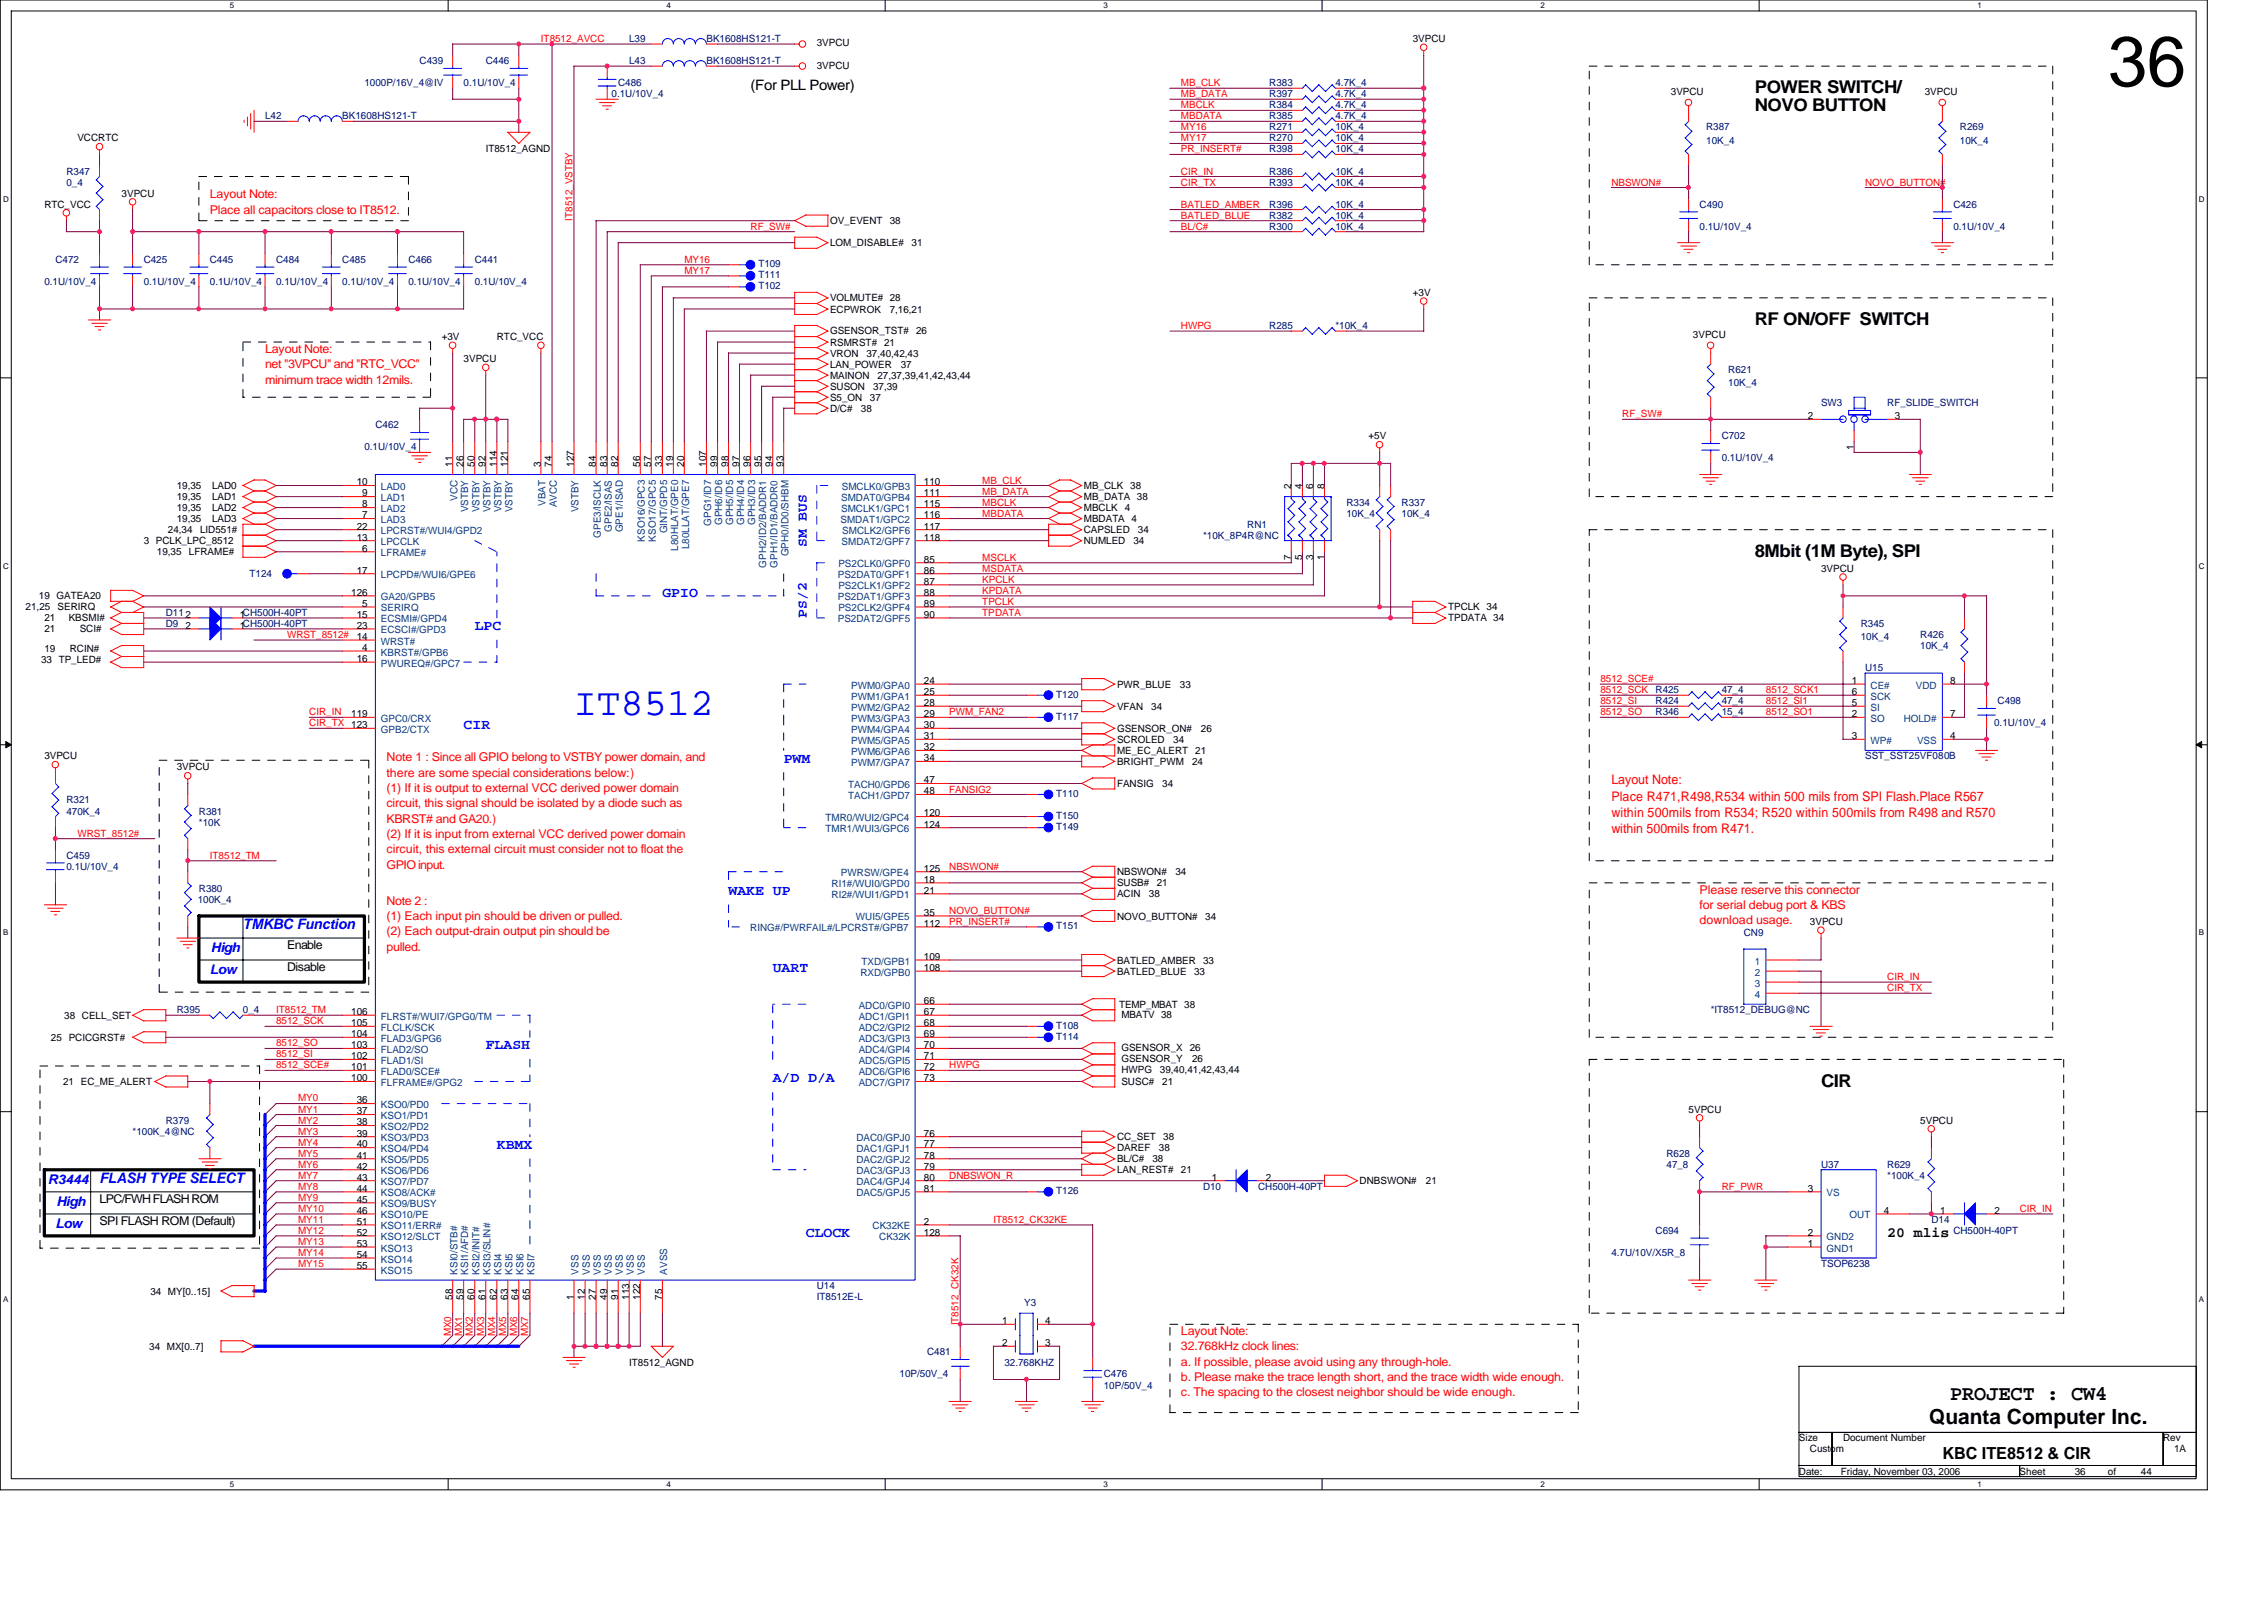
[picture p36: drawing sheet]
<svg xmlns="http://www.w3.org/2000/svg" width="297mm" height="210mm" viewBox="0 0 297 210" stroke-linecap="round" stroke-linejoin="round" font-family="sans-serif">
<defs><g id="words">
<text font-size="9.3" x="276.6" y="11.3">36</text>
<text font-size="5.1" fill="#00f" x="75.3" y="93.8">IT8512</text>
<g font-size="2.8">
<text x="255.9" y="183.7">PROJECT : CW4</text>
<text x="253.1" y="186.9">Quanta Computer Inc.</text>
</g>
<g font-size="2.3">
<text x="230.2" y="12.3">POWER SWITCH/</text>
<text x="230.2" y="14.5">NOVO BUTTON</text>
<text x="230.2" y="42.7">RF ON/OFF SWITCH</text>
<text x="230.2" y="73.1">8Mbit (1M Byte), SPI</text>
<text x="238.9" y="142.6">CIR</text>
</g>
<text font-size="2.2" x="254.8" y="191.4">KBC ITE8512 &amp; CIR</text>
<g font-size="1.9">
<text x="98.5" y="11.8">(For PLL Power)</text>
<text x="247.6" y="162.3">20 mlis</text>
</g>
<g font-size="1.9" fill="#00f">
<text x="105.9" y="71.8" transform="rotate(-90 105.9 71.8)">SM BUS</text>
<text x="62.3" y="82.7">LPC</text>
<text x="86.9" y="78.3">GPIO</text>
<text x="105.9" y="81.1" transform="rotate(-90 105.9 81.1)">PS/2</text>
<text x="60.8" y="95.7">CIR</text>
<text x="102.8" y="100">PWM</text>
<text x="95.6" y="117.4">WAKE UP</text>
<text x="31.9" y="121.9">TMKBC Function</text>
<text x="101.4" y="127.5">UART</text>
<text x="63.7" y="137.7">FLASH</text>
<text x="101.4" y="142">A/D D/A</text>
<text x="13.1" y="155.2">FLASH TYPE SELECT</text>
<text x="65.2" y="150.7">KBMX</text>
<text x="105.7" y="162.3">CLOCK</text>
</g>
<g font-size="1.7" fill="#f00">
<text x="211.4" y="102.9">Layout Note:</text>
<text x="211.4" y="105">Place R471,R498,R534 within 500 mils from SPI Flash.Place R567</text>
<text x="211.4" y="107.2">within 500mils from R534; R520 within 500mils from R498 and R570</text>
<text x="211.4" y="109.3">within 500mils from R471.</text>
</g>
<g font-size="1.7" fill="#00f">
<text x="27.7" y="124.9">High</text>
<text x="27.5" y="127.8">Low</text>
<text x="6.3" y="155.3">R3444</text>
<text x="7.3" y="161.1">Low</text>
<text x="7.4" y="158.2">High</text>
</g>
<g font-size="1.6" fill="#f00">
<text x="27.5" y="26">Layout Note:</text>
<text x="27.5" y="28">Place all capacitors close to IT8512.</text>
<text x="34.8" y="46.3">Layout Note:</text>
<text x="34.8" y="48.3">net &quot;3VPCU&quot; and &quot;RTC_VCC&quot;</text>
<text x="34.8" y="50.3">minimum trace width 12mils.</text>
<text x="50.7" y="99.9">Note 1 : Since all GPIO belong to VSTBY power domain, and</text>
<text x="50.7" y="101.9">there are some special considerations below:</text>
<text x="50.7" y="103.9">(1) If it is output to external VCC derived power domain</text>
<text x="50.7" y="105.9">circuit, this signal should be isolated by a diode such as</text>
<text x="50.7" y="107.9">KBRST# and GA20.</text>
<text x="50.7" y="109.9">(2) If it is input from external VCC derived power domain</text>
<text x="50.7" y="111.9">circuit, this external circuit must consider not to float the</text>
<text x="50.7" y="113.9">GPIO input.</text>
<text x="50.7" y="118.7">Note 2 :</text>
<text x="223" y="117.2">Please reserve this connector</text>
<text x="223" y="119.3">for serial debug port &amp; KBS</text>
<text x="50.7" y="120.7">(1) Each input pin should be driven or pulled.</text>
<text x="50.7" y="122.7">(2) Each output-drain output pin should be</text>
<text x="50.7" y="124.7">pulled.</text>
<text x="223" y="121.3">download usage.</text>
<text x="154.9" y="175.2">Layout Note:</text>
<text x="154.9" y="177.2">32.768kHz clock lines:</text>
<text x="154.9" y="179.2">a. If possible, please avoid using any through-hole.</text>
<text x="154.9" y="181.2">b. Please make the trace length short, and the trace width wide enough.</text>
<text x="154.9" y="183.2">c. The spacing to the closest neighbor should be wide enough.</text>
</g>
<g font-size="1.6">
<text x="37.7" y="124.5">Enable</text>
<text x="37.7" y="127.4">Disable</text>
<text x="13.1" y="157.8">LPC/FWH FLASH ROM</text>
<text x="13.1" y="160.7">SPI FLASH ROM (Default)</text>
</g>
<g font-size="1.3" fill="#f00">
<text x="71" y="5.5">IT8512_AVCC</text>
<text x="154.9" y="11.3">MB_CLK</text>
<text x="154.9" y="14.2">MBCLK</text>
<text x="154.9" y="15.7">MBDATA</text>
<text x="154.9" y="12.8">MB_DATA</text>
<text x="154.9" y="17.1">MY16</text>
<text x="154.9" y="18.5">MY17</text>
<text x="154.9" y="20">PR_INSERT#</text>
<text x="154.9" y="22.9">CIR_IN</text>
<text x="75.1" y="29" transform="rotate(-90 75.1 29)">IT8512_VSTBY</text>
<text x="154.9" y="28.7">BATLED_BLUE</text>
<text x="154.9" y="27.2">BATLED_AMBER</text>
<text x="154.9" y="24.3">CIR_TX</text>
<text x="211.4" y="24.3">NBSWON#</text>
<text x="244.7" y="24.3">NOVO_BUTTON#</text>
<text x="89.8" y="35.9">MY17</text>
<text x="89.8" y="34.5">MY16</text>
<text x="98.5" y="30.1">RF_SW#</text>
<text x="154.9" y="30.1">BL/C#</text>
<text x="154.9" y="43.2">HWPG</text>
<text x="212.8" y="54.7">RF_SW#</text>
<text x="128.9" y="63.4">MB_CLK</text>
<text x="128.9" y="64.9">MB_DATA</text>
<text x="128.9" y="66.3">MBCLK</text>
<text x="128.9" y="67.8">MBDATA</text>
<text x="128.9" y="77.9">KPDATA</text>
<text x="128.9" y="76.5">KPCLK</text>
<text x="128.9" y="75">MSDATA</text>
<text x="128.9" y="73.6">MSCLK</text>
<text x="37.7" y="83.7">WRST_8512#</text>
<text x="128.9" y="80.8">TPDATA</text>
<text x="128.9" y="79.4">TPCLK</text>
<text x="210" y="89.5">8512_SCE#</text>
<text x="40.6" y="95.3">CIR_TX 123</text>
<text x="40.6" y="93.8">CIR_IN</text>
<text x="124.5" y="93.8">PWM_FAN2</text>
<text x="210" y="93.8">8512_SO</text>
<text x="210" y="90.9">8512_SCK</text>
<text x="210" y="92.4">8512_SI</text>
<text x="231.7" y="92.4">8512_SI1</text>
<text x="231.7" y="93.8">8512_SO1</text>
<text x="231.7" y="90.9">8512_SCK1</text>
<text x="124.5" y="104">FANSIG2</text>
<text x="10.2" y="109.8">WRST_8512#</text>
<text x="27.5" y="112.6">IT8512_TM</text>
<text x="124.5" y="114.1">NBSWON#</text>
<text x="124.5" y="119.9">NOVO_BUTTON#</text>
<text x="124.5" y="121.3">PR_INSERT#</text>
<text x="247.6" y="128.6">CIR_IN</text>
<text x="247.6" y="130">CIR_TX</text>
<text x="36.2" y="137.3">8512_SO</text>
<text x="36.2" y="132.9">IT8512_TM</text>
<text x="36.2" y="134.4">8512_SCK</text>
<text x="36.2" y="138.7">8512_SI</text>
<text x="36.2" y="140.2">8512_SCE#</text>
<text x="124.5" y="140.2">HWPG</text>
<text x="39.1" y="144.5">MY0</text>
<text x="39.1" y="146">MY1</text>
<text x="39.1" y="148.8">MY3</text>
<text x="39.1" y="147.4">MY2</text>
<text x="39.1" y="151.7">MY5</text>
<text x="39.1" y="154.6">MY7</text>
<text x="39.1" y="150.3">MY4</text>
<text x="39.1" y="153.2">MY6</text>
<text x="124.5" y="154.6">DNBSWON_R</text>
<text x="39.1" y="161.9">MY12</text>
<text x="39.1" y="157.5">MY9</text>
<text x="39.1" y="159">MY10</text>
<text x="39.1" y="160.4">MY11</text>
<text x="39.1" y="156.1">MY8</text>
<text x="130.3" y="160.4">IT8512_CK32KE</text>
<text x="225.9" y="156.1">RF_PWR</text>
<text x="265" y="159">CIR_IN</text>
<text x="39.1" y="164.8">MY14</text>
<text x="39.1" y="166.2">MY15</text>
<text x="39.1" y="163.3">MY13</text>
<text x="125.8" y="173.9" transform="rotate(-90 125.8 173.9)">IT8512_CK32K</text>
<text x="59.2" y="175.3" transform="rotate(-90 59.2 175.3)">MX0</text>
<text x="60.6" y="175.3" transform="rotate(-90 60.6 175.3)">MX1</text>
<text x="62.1" y="175.3" transform="rotate(-90 62.1 175.3)">MX2</text>
<text x="63.5" y="175.3" transform="rotate(-90 63.5 175.3)">MX3</text>
<text x="65" y="175.3" transform="rotate(-90 65 175.3)">MX4</text>
<text x="66.4" y="175.3" transform="rotate(-90 66.4 175.3)">MX5</text>
<text x="67.9" y="175.3" transform="rotate(-90 67.9 175.3)">MX6</text>
<text x="69.3" y="175.3" transform="rotate(-90 69.3 175.3)">MX7</text>
</g>
<g font-size="1.3" fill="#000080">
<text x="82.5" y="5.5">L39</text>
<text x="92.7" y="5.5">BK1608HS121-T</text>
<text x="47.8" y="11.3">1000P/16V_4@IV</text>
<text x="55.1" y="8.4">C439</text>
<text x="60.8" y="11.3">0.1U/10V_4</text>
<text x="63.7" y="8.4">C446</text>
<text x="81.1" y="11.3">C486</text>
<text x="82.5" y="8.4">L43</text>
<text x="92.7" y="8.4">BK1608HS121-T</text>
<text x="166.5" y="11.3">R383</text>
<text x="175.2" y="11.3">4.7K_4</text>
<text x="34.8" y="15.7">L42</text>
<text x="44.9" y="15.7">BK1608HS121-T</text>
<text x="80.2" y="12.8">0.1U/10V_4</text>
<text x="166.5" y="17.1">R271</text>
<text x="166.5" y="12.8">R397</text>
<text x="166.5" y="15.7">R385</text>
<text x="166.5" y="14.2">R384</text>
<text x="175.2" y="17.1">10K_4</text>
<text x="175.2" y="12.8">4.7K_4</text>
<text x="175.2" y="15.7">4.7K_4</text>
<text x="175.2" y="14.2">4.7K_4</text>
<text x="223.9" y="17.1">R387</text>
<text x="257.2" y="17.1">R269</text>
<text x="8.7" y="22.9">R347</text>
<text x="166.5" y="20">R398</text>
<text x="166.5" y="22.9">R386</text>
<text x="166.5" y="18.5">R270</text>
<text x="175.2" y="20">10K_4</text>
<text x="175.2" y="22.9">10K_4</text>
<text x="175.2" y="18.5">10K_4</text>
<text x="223.9" y="18.8">10K_4</text>
<text x="257.2" y="18.8">10K_4</text>
<text x="8.7" y="24.3">0_4</text>
<text x="166.5" y="28.7">R382</text>
<text x="166.5" y="24.3">R393</text>
<text x="166.5" y="27.2">R396</text>
<text x="175.2" y="28.7">10K_4</text>
<text x="175.2" y="24.3">10K_4</text>
<text x="175.2" y="27.2">10K_4</text>
<text x="223" y="27.2">C490</text>
<text x="256.3" y="27.2">C426</text>
<text x="7.3" y="34.5">C472</text>
<text x="18.9" y="34.5">C425</text>
<text x="27.5" y="34.5">C445</text>
<text x="36.2" y="34.5">C484</text>
<text x="44.9" y="34.5">C485</text>
<text x="53.6" y="34.5">C466</text>
<text x="62.3" y="34.5">C441</text>
<text x="99.5" y="35.1">T109</text>
<text x="166.5" y="30.1">R300</text>
<text x="175.2" y="30.1">10K_4</text>
<text x="223" y="30.1">0.1U/10V_4</text>
<text x="256.3" y="30.1">0.1U/10V_4</text>
<text x="5.8" y="37.4">0.1U/10V_4</text>
<text x="18.9" y="37.4">0.1U/10V_4</text>
<text x="27.5" y="37.4">0.1U/10V_4</text>
<text x="36.2" y="37.4">0.1U/10V_4</text>
<text x="44.9" y="37.4">0.1U/10V_4</text>
<text x="53.6" y="37.4">0.1U/10V_4</text>
<text x="62.3" y="37.4">0.1U/10V_4</text>
<text x="99.5" y="36.5">T111</text>
<text x="99.5" y="38">T102</text>
<text x="166.5" y="43.2">R285</text>
<text x="175.2" y="43.2">*10K_4</text>
<text x="226.8" y="49">R621</text>
<text x="226.8" y="50.7">10K_4</text>
<text x="238.9" y="53.3">SW3</text>
<text x="247.6" y="53.3">RF_SLIDE_SWITCH</text>
<text x="47.8" y="59.1">0.1U/10V_4</text>
<text x="49.3" y="56.2">C462</text>
<text x="225.9" y="57.6">C702</text>
<text x="225.9" y="60.5">0.1U/10V_4</text>
<text x="157.8" y="70.7">*10K_8P4R@NC</text>
<text x="163.6" y="69.2">RN1</text>
<text x="176.7" y="66.3">R334</text>
<text x="176.7" y="67.8">10K_4</text>
<text x="183.9" y="66.3">R337</text>
<text x="183.9" y="67.8">10K_4</text>
<text x="32.7" y="75.7">T124</text>
<text x="21.8" y="80.8">D11</text>
<text x="21.8" y="82.3">D9</text>
<text x="244.1" y="82.3">R345</text>
<text x="244.1" y="84">10K_4</text>
<text x="251.9" y="83.7">R426</text>
<text x="244.7" y="88.1">U15</text>
<text x="251.9" y="85.2">10K_4</text>
<text x="138.6" y="91.5">T120</text>
<text x="138.6" y="94.4">T117</text>
<text x="217.2" y="93.8">R346</text>
<text x="217.2" y="92.4">R424</text>
<text x="217.2" y="90.9">R425</text>
<text x="225.9" y="93.8">15_4</text>
<text x="225.9" y="92.4">47_4</text>
<text x="225.9" y="90.9">47_4</text>
<text x="261.6" y="95.3">0.1U/10V_4</text>
<text x="262.1" y="92.4">C498</text>
<text x="244.7" y="99.6">SST_SST25VF080B</text>
<text x="8.7" y="105.4">R321</text>
<text x="8.7" y="106.9">470K_4</text>
<text x="26.1" y="106.9">R381</text>
<text x="138.6" y="107.4">T150</text>
<text x="138.6" y="104.5">T110</text>
<text x="8.7" y="112.6">C459</text>
<text x="26.1" y="108.3">*10K</text>
<text x="138.6" y="108.9">T149</text>
<text x="8.7" y="114.1">0.1U/10V_4</text>
<text x="25.9" y="118.4">100K_4</text>
<text x="26.1" y="117">R380</text>
<text x="138.6" y="121.9">T151</text>
<text x="228.8" y="122.8">CN9</text>
<text x="23.2" y="132.9">R395</text>
<text x="31.9" y="132.9">0_4</text>
<text x="138.6" y="136.4">T114</text>
<text x="138.6" y="135">T108</text>
<text x="224.4" y="132.9">*IT8512_DEBUG@NC</text>
<text x="17.4" y="148.8">*100K_4@NC</text>
<text x="21.8" y="147.4">R379</text>
<text x="218.6" y="151.7">R628</text>
<text x="218.6" y="153.2">47_8</text>
<text x="238.9" y="153.2">U37</text>
<text x="247.6" y="153.2">R629</text>
<text x="247.6" y="154.6">*100K_4</text>
<text x="138.6" y="156.7">T126</text>
<text x="157.8" y="156.1">D10</text>
<text x="165.1" y="156.1">CH500H-40PT</text>
<text x="217.2" y="161.9">C694</text>
<text x="253.4" y="160.4">D14</text>
<text x="256.3" y="161.9">CH500H-40PT</text>
<text x="211.4" y="164.8">4.7U/10V/X5R_8</text>
<text x="238.9" y="166.2">TSOP6238</text>
<text x="107.2" y="169.1">U14</text>
<text x="107.2" y="170.6">IT8512E-L</text>
<text x="134.4" y="171.3">Y3</text>
<text x="121.6" y="177.8">C481</text>
<text x="131.8" y="179.3">32.768KHZ</text>
<text x="118" y="180.7">10P/50V_4</text>
<text x="144.8" y="180.7">C476</text>
<text x="144.8" y="182.2">10P/50V_4</text>
</g>
<g font-size="1.3">
<text x="185.4" y="5.5">3VPCU</text>
<text x="107.2" y="6.1">3VPCU</text>
<text x="107.2" y="9">3VPCU</text>
<text x="219.2" y="12.5">3VPCU</text>
<text x="252.5" y="12.5">3VPCU</text>
<text x="10.2" y="18.5">VCCRTC</text>
<text x="63.7" y="20">IT8512_AGND</text>
<text x="5.8" y="27.2">RTC_VCC</text>
<text x="16" y="25.8">3VPCU</text>
<text x="108.9" y="29.4">OV_EVENT</text>
<text x="116.7" y="29.4">38</text>
<text x="108.9" y="32.3">LOM_DISABLE#</text>
<text x="119.6" y="32.3">31</text>
<text x="108.9" y="39.5">VOLMUTE# 28</text>
<text x="108.9" y="41">ECPWROK</text>
<text x="116.7" y="41">7,16,21</text>
<text x="185.4" y="38.8">+3V</text>
<text x="58" y="44.6">+3V</text>
<text x="60.8" y="47.5">3VPCU</text>
<text x="65.2" y="44.6">RTC_VCC</text>
<text x="108.9" y="45.3">RSMRST# 21</text>
<text x="108.9" y="46.8">VRON</text>
<text x="108.9" y="43.9">GSENSOR_TST#</text>
<text x="113.7" y="46.8">37,40,42,43</text>
<text x="120.2" y="43.9">26</text>
<text x="222.1" y="44.3">3VPCU</text>
<text x="108.9" y="51.1">SUSON</text>
<text x="108.9" y="49.7">MAINON</text>
<text x="108.9" y="48.2">LAN_POWER</text>
<text x="108.9" y="52.6">S5_ON</text>
<text x="114.1" y="52.6">37</text>
<text x="114.6" y="51.1">37,39</text>
<text x="115.1" y="49.7">27,37,39,41,42,43,44</text>
<text x="118.2" y="48.2">37</text>
<text x="108.9" y="54">D/C#</text>
<text x="113" y="54">38</text>
<text x="179.6" y="57.6">+5V</text>
<text x="237.2" y="55">2</text>
<text x="243.2" y="59" transform="rotate(-90 243.2 59)">1</text>
<text x="248.6" y="55">3</text>
<text x="23.2" y="65.6">19,35</text>
<text x="23.2" y="64.2">19,35</text>
<text x="27.8" y="65.6">LAD1</text>
<text x="27.8" y="64.2">LAD0</text>
<text x="46.8" y="63.7">10</text>
<text x="47.5" y="65.1">9</text>
<text x="59.4" y="61.2" transform="rotate(-90 59.4 61.2)">11</text>
<text x="60.8" y="61.2" transform="rotate(-90 60.8 61.2)">26</text>
<text x="62.3" y="61.2" transform="rotate(-90 62.3 61.2)">50</text>
<text x="63.7" y="61.2" transform="rotate(-90 63.7 61.2)">92</text>
<text x="65.2" y="61.2" transform="rotate(-90 65.2 61.2)">114</text>
<text x="66.6" y="61.2" transform="rotate(-90 66.6 61.2)">121</text>
<text x="70.9" y="61.2" transform="rotate(-90 70.9 61.2)">3</text>
<text x="72.4" y="61.2" transform="rotate(-90 72.4 61.2)">74</text>
<text x="75.3" y="61.2" transform="rotate(-90 75.3 61.2)">127</text>
<text x="78.2" y="61.2" transform="rotate(-90 78.2 61.2)">84</text>
<text x="79.6" y="61.2" transform="rotate(-90 79.6 61.2)">83</text>
<text x="81.1" y="61.2" transform="rotate(-90 81.1 61.2)">82</text>
<text x="84" y="61.2" transform="rotate(-90 84 61.2)">56</text>
<text x="85.4" y="61.2" transform="rotate(-90 85.4 61.2)">57</text>
<text x="86.9" y="61.2" transform="rotate(-90 86.9 61.2)">33</text>
<text x="88.3" y="61.2" transform="rotate(-90 88.3 61.2)">19</text>
<text x="89.8" y="61.2" transform="rotate(-90 89.8 61.2)">20</text>
<text x="92.7" y="61.2" transform="rotate(-90 92.7 61.2)">107</text>
<text x="94.1" y="61.2" transform="rotate(-90 94.1 61.2)">99</text>
<text x="95.6" y="61.2" transform="rotate(-90 95.6 61.2)">98</text>
<text x="97" y="61.2" transform="rotate(-90 97 61.2)">97</text>
<text x="98.5" y="61.2" transform="rotate(-90 98.5 61.2)">96</text>
<text x="99.9" y="61.2" transform="rotate(-90 99.9 61.2)">95</text>
<text x="101.4" y="61.2" transform="rotate(-90 101.4 61.2)">94</text>
<text x="102.8" y="61.2" transform="rotate(-90 102.8 61.2)">93</text>
<text x="121.2" y="63.7">110</text>
<text x="121.2" y="65.1">111</text>
<text x="142.2" y="65.6">MB_DATA 38</text>
<text x="142.2" y="64.2">MB_CLK 38</text>
<text x="169.4" y="64.1" transform="rotate(-90 169.4 64.1)">2</text>
<text x="170.9" y="64.1" transform="rotate(-90 170.9 64.1)">4</text>
<text x="172.3" y="64.1" transform="rotate(-90 172.3 64.1)">6</text>
<text x="173.8" y="64.1" transform="rotate(-90 173.8 64.1)">8</text>
<text x="18.9" y="71.4">3 PCLK_LPC_8512</text>
<text x="22" y="70">24,34</text>
<text x="23.2" y="67.1">19,35</text>
<text x="23.2" y="68.5">19,35</text>
<text x="26.2" y="70">LID551#</text>
<text x="27.8" y="67.1">LAD2</text>
<text x="27.8" y="68.5">LAD3</text>
<text x="46.8" y="70.9">13</text>
<text x="46.8" y="69.5">22</text>
<text x="47.5" y="66.6">8</text>
<text x="47.5" y="68">7</text>
<text x="121.2" y="66.6">115</text>
<text x="121.2" y="68">116</text>
<text x="121.2" y="69.5">117</text>
<text x="121.2" y="70.9">118</text>
<text x="142.2" y="70">CAPSLED</text>
<text x="142.2" y="68.5">MBDATA 4</text>
<text x="142.2" y="67.1">MBCLK 4</text>
<text x="142.2" y="71.4">NUMLED</text>
<text x="148.7" y="71.4">34</text>
<text x="149.3" y="70">34</text>
<text x="20.6" y="72.8">19,35</text>
<text x="24.8" y="72.8">LFRAME#</text>
<text x="46.8" y="75.2">17</text>
<text x="47.5" y="72.4">6</text>
<text x="121.2" y="73.8">85</text>
<text x="121.2" y="75.2">86</text>
<text x="121.2" y="76.7">87</text>
<text x="169.4" y="73.5" transform="rotate(-90 169.4 73.5)">7</text>
<text x="170.9" y="73.5" transform="rotate(-90 170.9 73.5)">5</text>
<text x="172.3" y="73.5" transform="rotate(-90 172.3 73.5)">3</text>
<text x="173.8" y="73.5" transform="rotate(-90 173.8 73.5)">1</text>
<text x="238.9" y="75">3VPCU</text>
<text x="3.4" y="80.1">21,25</text>
<text x="5.1" y="78.6">19 GATEA20</text>
<text x="5.8" y="81.5">21</text>
<text x="5.8" y="83">21</text>
<text x="7.6" y="80.1">SERIRQ</text>
<text x="9" y="81.5">KBSMI#</text>
<text x="10.5" y="83">SCI#</text>
<text x="24.4" y="81">2</text>
<text x="24.4" y="82.5">2</text>
<text x="31.5" y="81">1CH500H-40PT</text>
<text x="31.5" y="82.5">1CH500H-40PT</text>
<text x="46.1" y="78.1">126</text>
<text x="46.8" y="83.9">14</text>
<text x="46.8" y="81">15</text>
<text x="46.8" y="82.5">23</text>
<text x="47.5" y="79.6">5</text>
<text x="121.2" y="78.1">88</text>
<text x="121.2" y="79.6">89</text>
<text x="121.2" y="81">90</text>
<text x="190" y="81.5">TPDATA 34</text>
<text x="190" y="80.1">TPCLK 34</text>
<text x="5.4" y="87">33 TP_LED#</text>
<text x="5.8" y="85.6">19</text>
<text x="9.2" y="85.6">RCIN#</text>
<text x="46.8" y="86.8">16</text>
<text x="47.5" y="85.4">4</text>
<text x="121.2" y="89.7">24</text>
<text x="243" y="89.7">1</text>
<text x="255.9" y="89.7">8</text>
<text x="46.1" y="94.1">119</text>
<text x="121.2" y="91.2">25</text>
<text x="121.2" y="92.6">28</text>
<text x="121.2" y="94.1">29</text>
<text x="121.2" y="95.5">30</text>
<text x="146.6" y="90.2">PWR_BLUE</text>
<text x="146.6" y="93.1">VFAN</text>
<text x="151" y="93.1">34</text>
<text x="154.8" y="90.2">33</text>
<text x="243" y="91.2">6</text>
<text x="243" y="92.6">5</text>
<text x="243" y="94.1">2</text>
<text x="255.9" y="94.1">7</text>
<text x="5.8" y="99.6">3VPCU</text>
<text x="23.2" y="101.1">3VPCU</text>
<text x="121.2" y="97">31</text>
<text x="121.2" y="98.4">32</text>
<text x="121.2" y="99.9">34</text>
<text x="146.6" y="100.4">BRIGHT_PWM</text>
<text x="146.6" y="98.9">ME_EC_ALERT 21</text>
<text x="146.6" y="96">GSENSOR_ON#</text>
<text x="146.6" y="97.5">SCROLED</text>
<text x="153.9" y="97.5">34</text>
<text x="156.4" y="100.4">24</text>
<text x="157.6" y="96">26</text>
<text x="243" y="97">3</text>
<text x="255.9" y="97">4</text>
<text x="121.2" y="107.1">120</text>
<text x="121.2" y="102.8">47</text>
<text x="121.2" y="104.2">48</text>
<text x="146.6" y="103.3">FANSIG</text>
<text x="152.5" y="103.3">34</text>
<text x="121.2" y="108.6">124</text>
<text x="121.2" y="114.3">125</text>
<text x="121.2" y="115.8">18</text>
<text x="121.2" y="117.2">21</text>
<text x="146.6" y="117.7">ACIN</text>
<text x="146.6" y="116.3">SUSB#</text>
<text x="146.6" y="114.8">NBSWON#</text>
<text x="150.7" y="117.7">38</text>
<text x="151.8" y="116.3">21</text>
<text x="154.2" y="114.8">34</text>
<text x="121.2" y="120.1">35</text>
<text x="121.2" y="121.6">112</text>
<text x="121.2" y="125.9">109</text>
<text x="146.6" y="120.6">NOVO_BUTTON#</text>
<text x="158.1" y="120.6">34</text>
<text x="237.5" y="121.3">3VPCU</text>
<text x="121.2" y="127.4">108</text>
<text x="121.2" y="131.7">66</text>
<text x="146.6" y="127.9">BATLED_BLUE</text>
<text x="146.6" y="126.4">BATLED_AMBER</text>
<text x="156.7" y="127.9">33</text>
<text x="157.8" y="126.4">33</text>
<text x="6.7" y="136.5">25 PCICGRST#</text>
<text x="8.4" y="133.6">38 CELL_SET</text>
<text x="46.1" y="133.2">106</text>
<text x="46.1" y="134.6">105</text>
<text x="46.1" y="136.1">104</text>
<text x="46.1" y="137.5">103</text>
<text x="121.2" y="133.2">67</text>
<text x="121.2" y="134.6">68</text>
<text x="121.2" y="136.1">69</text>
<text x="121.2" y="137.5">70</text>
<text x="146.8" y="132.2">TEMP_MBAT 38</text>
<text x="147.1" y="133.5">MBATV 38</text>
<text x="147.1" y="137.9">GSENSOR_X 26</text>
<text x="8.3" y="142.3">21 EC_ME_ALERT</text>
<text x="46.1" y="139">102</text>
<text x="46.1" y="140.4">101</text>
<text x="46.1" y="141.9">100</text>
<text x="121.2" y="139">71</text>
<text x="121.2" y="140.4">72</text>
<text x="121.2" y="141.9">73</text>
<text x="147.1" y="140.7">HWPG</text>
<text x="147.1" y="142.3">SUSC#</text>
<text x="147.1" y="139.3">GSENSOR_Y</text>
<text x="152.2" y="140.7">39,40,41,42,43,44</text>
<text x="152.5" y="142.3">21</text>
<text x="156.4" y="139.3">26</text>
<text x="46.8" y="144.8">36</text>
<text x="46.8" y="146.2">37</text>
<text x="46.8" y="147.6">38</text>
<text x="46.8" y="149.1">39</text>
<text x="121.2" y="149.1">76</text>
<text x="146.6" y="149.6">CC_SET</text>
<text x="152.6" y="149.6">38</text>
<text x="221.5" y="146">5VPCU</text>
<text x="251.9" y="147.4">5VPCU</text>
<text x="46.8" y="150.5">40</text>
<text x="46.8" y="152">41</text>
<text x="46.8" y="153.4">42</text>
<text x="46.8" y="154.9">43</text>
<text x="121.2" y="153.4">79</text>
<text x="121.2" y="152">78</text>
<text x="121.2" y="150.5">77</text>
<text x="121.2" y="154.9">80</text>
<text x="146.6" y="152.5">BL/C#</text>
<text x="146.6" y="151">DAREF</text>
<text x="146.6" y="153.9">LAN_REST#</text>
<text x="151.2" y="152.5">38</text>
<text x="152.1" y="151">38</text>
<text x="154.9" y="153.9">21</text>
<text x="159" y="154.9">1</text>
<text x="166.1" y="154.9">2</text>
<text x="178.4" y="155.4">DNBSWON#</text>
<text x="187.1" y="155.4">21</text>
<text x="46.8" y="156.3">44</text>
<text x="46.8" y="157.8">45</text>
<text x="46.8" y="159.2">46</text>
<text x="46.8" y="160.7">51</text>
<text x="121.2" y="160.7">2</text>
<text x="121.2" y="156.3">81</text>
<text x="237.2" y="156.3">3</text>
<text x="247.2" y="159.2">4</text>
<text x="254.5" y="159.2">1</text>
<text x="261.7" y="159.2">2</text>
<text x="46.8" y="162.1">52</text>
<text x="46.8" y="163.6">53</text>
<text x="46.8" y="165">54</text>
<text x="46.8" y="166.5">55</text>
<text x="121.2" y="162.1">128</text>
<text x="237.2" y="163.6">1</text>
<text x="237.2" y="162.1">2</text>
<text x="19.7" y="169.8">34 MY[0..15]</text>
<text x="59.4" y="170.5" transform="rotate(-90 59.4 170.5)">58</text>
<text x="60.8" y="170.5" transform="rotate(-90 60.8 170.5)">59</text>
<text x="62.3" y="170.5" transform="rotate(-90 62.3 170.5)">60</text>
<text x="63.7" y="170.5" transform="rotate(-90 63.7 170.5)">61</text>
<text x="65.2" y="170.5" transform="rotate(-90 65.2 170.5)">62</text>
<text x="66.6" y="170.5" transform="rotate(-90 66.6 170.5)">63</text>
<text x="68" y="170.5" transform="rotate(-90 68 170.5)">64</text>
<text x="69.5" y="170.5" transform="rotate(-90 69.5 170.5)">65</text>
<text x="75.3" y="170.5" transform="rotate(-90 75.3 170.5)">1</text>
<text x="76.7" y="170.5" transform="rotate(-90 76.7 170.5)">12</text>
<text x="78.2" y="170.5" transform="rotate(-90 78.2 170.5)">27</text>
<text x="79.6" y="170.5" transform="rotate(-90 79.6 170.5)">49</text>
<text x="81.1" y="170.5" transform="rotate(-90 81.1 170.5)">91</text>
<text x="82.5" y="170.5" transform="rotate(-90 82.5 170.5)">113</text>
<text x="84" y="170.5" transform="rotate(-90 84 170.5)">122</text>
<text x="86.9" y="170.5" transform="rotate(-90 86.9 170.5)">75</text>
<text x="131.5" y="173.7">1</text>
<text x="137.1" y="173.7">4</text>
<text x="19.6" y="177.1">34 MX[0..7]</text>
<text x="82.5" y="179.3">IT8512_AGND</text>
<text x="131.5" y="176.6">2</text>
<text x="137.1" y="176.6">3</text>
<text x="236" y="189.1">Size</text>
<text x="237.5" y="190.5">Custom</text>
<text x="241.8" y="189.1">Document Number</text>
<text x="283.8" y="189.1">Rev</text>
<text x="285.2" y="190.5">1A</text>
<text x="236" y="193.4">Date:</text>
<text x="241.5" y="193.4">Friday, November 03, 2006</text>
<text x="265" y="193.4">Sheet</text>
<text x="272.2" y="193.4">36</text>
<text x="276.6" y="193.4">of</text>
<text x="280.9" y="193.4">44</text>
</g>
<g font-size="1.3" fill="#004080">
<text x="50" y="64.3">LAD0</text>
<text x="50" y="65.7">LAD1</text>
<text x="60" y="65.7" transform="rotate(-90 60 65.7)">VCC</text>
<text x="110.4" y="65.7">SMDAT0/GPB4</text>
<text x="110.4" y="64.3">SMCLK0/GPB3</text>
<text x="50" y="70.1">LPCRST#/WUI4/GPD2</text>
<text x="50" y="71.5">LPCCLK</text>
<text x="50" y="67.2">LAD2</text>
<text x="50" y="68.6">LAD3</text>
<text x="61.4" y="67.2" transform="rotate(-90 61.4 67.2)">VSTBY</text>
<text x="62.9" y="67.2" transform="rotate(-90 62.9 67.2)">VSTBY</text>
<text x="64.3" y="67.2" transform="rotate(-90 64.3 67.2)">VSTBY</text>
<text x="65.8" y="67.2" transform="rotate(-90 65.8 67.2)">VSTBY</text>
<text x="67.2" y="67.2" transform="rotate(-90 67.2 67.2)">VSTBY</text>
<text x="71.6" y="66.4" transform="rotate(-90 71.6 66.4)">VBAT</text>
<text x="73" y="66.6" transform="rotate(-90 73 66.6)">AVCC</text>
<text x="75.9" y="67.2" transform="rotate(-90 75.9 67.2)">VSTBY</text>
<text x="78.8" y="70.5" transform="rotate(-90 78.8 70.5)">GPE3/ISCLK</text>
<text x="80.3" y="69.8" transform="rotate(-90 80.3 69.8)">GPE2/ISAS</text>
<text x="81.7" y="69.8" transform="rotate(-90 81.7 69.8)">GPE1/ISAD</text>
<text x="84.6" y="71.1" transform="rotate(-90 84.6 71.1)">KSO16/GPC3</text>
<text x="86.1" y="71.1" transform="rotate(-90 86.1 71.1)">KSO17/GPC5</text>
<text x="87.5" y="70" transform="rotate(-90 87.5 70)">GINT/GPD5</text>
<text x="93.3" y="69" transform="rotate(-90 93.3 69)">GPG1/ID7</text>
<text x="94.8" y="68.9" transform="rotate(-90 94.8 68.9)">GPH6/ID6</text>
<text x="96.2" y="68.9" transform="rotate(-90 96.2 68.9)">GPH5/ID5</text>
<text x="97.6" y="68.9" transform="rotate(-90 97.6 68.9)">GPH4/ID4</text>
<text x="99.1" y="68.9" transform="rotate(-90 99.1 68.9)">GPH3/ID3</text>
<text x="110.3" y="68.6">SMDAT1/GPC2</text>
<text x="110.4" y="67.2">SMCLK1/GPC1</text>
<text x="110.4" y="71.5">SMDAT2/GPF7</text>
<text x="110.5" y="70.1">SMCLK2/GPF6</text>
<text x="50" y="73">LFRAME#</text>
<text x="50" y="75.9">LPCPD#/WUI6/GPE6</text>
<text x="89" y="72.3" transform="rotate(-90 89 72.3)">L80HLAT/GPE0</text>
<text x="90.4" y="72.1" transform="rotate(-90 90.4 72.1)">L80LLAT/GPE7</text>
<text x="100.5" y="74.5" transform="rotate(-90 100.5 74.5)">GPH2/ID2/BADDR1</text>
<text x="102" y="74.5" transform="rotate(-90 102 74.5)">GPH1/ID1/BADDR0</text>
<text x="103.4" y="73" transform="rotate(-90 103.4 73)">GPH0/ID0/SHBM</text>
<text x="109.9" y="75.9">PS2DAT0/GPF1</text>
<text x="110" y="74.4">PS2CLK0/GPF0</text>
<text x="110" y="77.3">PS2CLK1/GPF2</text>
<text x="50" y="80.2">SERIRQ</text>
<text x="50" y="81.7">ECSMI#/GPD4</text>
<text x="50" y="83.1">ECSCI#/GPD3</text>
<text x="50" y="78.8">GA20/GPB5</text>
<text x="109.9" y="78.8">PS2DAT1/GPF3</text>
<text x="109.9" y="81.7">PS2DAT2/GPF5</text>
<text x="110" y="80.2">PS2CLK2/GPF4</text>
<text x="50" y="87.5">PWUREQ#/GPC7</text>
<text x="50" y="84.6">WRST#</text>
<text x="50" y="86">KBRST#/GPB6</text>
<text x="50" y="94.7">GPC0/CRX</text>
<text x="111.7" y="90.3">PWM0/GPA0</text>
<text x="111.7" y="91.8">PWM1/GPA1</text>
<text x="111.7" y="93.2">PWM2/GPA2</text>
<text x="111.7" y="94.7">PWM3/GPA3</text>
<text x="245.4" y="90.3">CE#</text>
<text x="245.4" y="91.8">SCK</text>
<text x="245.4" y="93.2">SI</text>
<text x="245.4" y="94.7">SO</text>
<text x="249.8" y="94.7">HOLD#</text>
<text x="251.4" y="90.3">VDD</text>
<text x="50" y="96.1">GPB2/CTX</text>
<text x="111.7" y="96.1">PWM4/GPA4</text>
<text x="111.7" y="97.6">PWM5/GPA5</text>
<text x="111.7" y="99">PWM6/GPA6</text>
<text x="111.7" y="100.5">PWM7/GPA7</text>
<text x="245.4" y="97.6">WP#</text>
<text x="251.5" y="97.6">VSS</text>
<text x="108.3" y="107.7">TMR0/WUI2/GPC4</text>
<text x="111.3" y="103.4">TACH0/GPD6</text>
<text x="111.3" y="104.8">TACH1/GPD7</text>
<text x="108.3" y="109.2">TMR1/WUI3/GPC6</text>
<text x="109.1" y="116.4">RI1#/WUI0/GPD0</text>
<text x="109.1" y="117.9">RI2#/WUI1/GPD1</text>
<text x="110.3" y="115">PWRSW/GPE4</text>
<text x="98.4" y="122.2">RING#/PWRFAIL#/LPCRST#/GPB7</text>
<text x="112.3" y="120.8">WUI5/GPE5</text>
<text x="112.9" y="128">RXD/GPB0</text>
<text x="113" y="126.5">TXD/GPB1</text>
<text x="230.2" y="126.5">1</text>
<text x="230.2" y="128">2</text>
<text x="230.2" y="129.4">3</text>
<text x="230.2" y="130.9">4</text>
<text x="50" y="133.8">FLRST#/WUI7/GPG0/TM</text>
<text x="50" y="135.2">FLCLK/SCK</text>
<text x="50" y="136.7">FLAD3/GPG6</text>
<text x="112.7" y="132.3">ADC0/GPI0</text>
<text x="112.7" y="133.8">ADC1/GPI1</text>
<text x="112.7" y="135.2">ADC2/GPI2</text>
<text x="112.7" y="136.7">ADC3/GPI3</text>
<text x="50" y="138.1">FLAD2/SO</text>
<text x="50" y="139.6">FLAD1/SI</text>
<text x="50" y="141">FLAD0/SCE#</text>
<text x="50" y="142.5">FLFRAME#/GPG2</text>
<text x="112.7" y="138.1">ADC4/GPI4</text>
<text x="112.7" y="139.6">ADC5/GPI5</text>
<text x="112.7" y="141">ADC6/GPI6</text>
<text x="112.7" y="142.5">ADC7/GPI7</text>
<text x="50" y="145.4">KSO0/PD0</text>
<text x="50" y="146.8">KSO1/PD1</text>
<text x="50" y="148.3">KSO2/PD2</text>
<text x="50" y="149.7">KSO3/PD3</text>
<text x="112.4" y="149.7">DAC0/GPJ0</text>
<text x="50" y="151.2">KSO4/PD4</text>
<text x="50" y="152.6">KSO5/PD5</text>
<text x="50" y="154.1">KSO6/PD6</text>
<text x="50" y="155.5">KSO7/PD7</text>
<text x="112.4" y="155.5">DAC4/GPJ4</text>
<text x="112.4" y="154.1">DAC3/GPJ3</text>
<text x="112.4" y="152.6">DAC2/GPJ2</text>
<text x="112.4" y="151.2">DAC1/GPJ1</text>
<text x="50" y="157">KSO8/ACK#</text>
<text x="50" y="158.4">KSO9/BUSY</text>
<text x="50" y="159.9">KSO10/PE</text>
<text x="50" y="161.3">KSO11/ERR#</text>
<text x="112.4" y="157">DAC5/GPJ5</text>
<text x="114.5" y="161.3">CK32KE</text>
<text x="239.6" y="157">VS</text>
<text x="242.7" y="159.9">OUT</text>
<text x="50" y="162.7">KSO12/SLCT</text>
<text x="50" y="164.2">KSO13</text>
<text x="50" y="165.6">KSO14</text>
<text x="50" y="167.1">KSO15</text>
<text x="60" y="167.2" transform="rotate(-90 60 167.2)">KSI0/STB#</text>
<text x="61.4" y="167.2" transform="rotate(-90 61.4 167.2)">KSI1/AFD#</text>
<text x="62.9" y="167.2" transform="rotate(-90 62.9 167.2)">KSI2/INIT#</text>
<text x="64.3" y="167.2" transform="rotate(-90 64.3 167.2)">KSI3/SLIN#</text>
<text x="65.8" y="167.2" transform="rotate(-90 65.8 167.2)">KSI4</text>
<text x="67.2" y="167.2" transform="rotate(-90 67.2 167.2)">KSI5</text>
<text x="68.7" y="167.2" transform="rotate(-90 68.7 167.2)">KSI6</text>
<text x="70.1" y="167.2" transform="rotate(-90 70.1 167.2)">KSI7</text>
<text x="75.9" y="167.2" transform="rotate(-90 75.9 167.2)">VSS</text>
<text x="77.4" y="167.2" transform="rotate(-90 77.4 167.2)">VSS</text>
<text x="78.8" y="167.2" transform="rotate(-90 78.8 167.2)">VSS</text>
<text x="80.3" y="167.2" transform="rotate(-90 80.3 167.2)">VSS</text>
<text x="81.7" y="167.2" transform="rotate(-90 81.7 167.2)">VSS</text>
<text x="83.2" y="167.2" transform="rotate(-90 83.2 167.2)">VSS</text>
<text x="84.6" y="167.2" transform="rotate(-90 84.6 167.2)">VSS</text>
<text x="87.5" y="167.2" transform="rotate(-90 87.5 167.2)">AVSS</text>
<text x="115.4" y="162.7">CK32K</text>
<text x="239.6" y="164.2">GND1</text>
<text x="239.6" y="162.7">GND2</text>
</g>
<g font-size="1">
<text x="30.1" y="1.1">5</text>
<text x="87.5" y="1.1">4</text>
<text x="144.8" y="1.1">3</text>
<text x="202.1" y="1.1">2</text>
<text x="259.5" y="1.1">1</text>
<text x=".4" y="26.5">D</text>
<text x="288.5" y="26.5">D</text>
<text x=".4" y="74.6">C</text>
<text x="288.5" y="74.6">C</text>
<text x=".4" y="122.7">B</text>
<text x="288.5" y="122.7">B</text>
<text x=".4" y="170.9">A</text>
<text x="288.5" y="170.9">A</text>
<text x="30.1" y="195.1">5</text>
<text x="87.5" y="195.1">4</text>
<text x="144.8" y="195.1">3</text>
<text x="202.1" y="195.1">2</text>
<text x="259.5" y="195.1">1</text>
</g>
</g></defs>
<path d="M0 0h289.6v195.5h-289.6zM1.5 1.4h286.6v192.6h-286.6z" fill="none" stroke="#000" stroke-width=".13"/>
<g fill="#fff">
<path d="M30.1 .1h.6v1.2h-.6z"/>
<path d="M30.1 194.1h.6v1.2h-.6z"/>
</g>
<path d="M58.8 0v1.4M58.8 194v1.4" fill="none" stroke="#000" stroke-width=".13"/>
<g fill="#fff">
<path d="M87.5 .1h.5v1.2h-.5z"/>
<path d="M87.5 194.1h.5v1.2h-.5z"/>
</g>
<path d="M116.1 0v1.4M116.1 194v1.4" fill="none" stroke="#000" stroke-width=".13"/>
<g fill="#fff">
<path d="M144.8 .1h.6v1.2h-.6z"/>
<path d="M144.8 194.1h.6v1.2h-.6z"/>
</g>
<path d="M173.5 0v1.4M173.5 194v1.4" fill="none" stroke="#000" stroke-width=".13"/>
<g fill="#fff">
<path d="M202.1 .1h.6v1.2h-.6z"/>
<path d="M202.1 194.1h.6v1.2h-.6z"/>
</g>
<path d="M230.8 0v1.4M230.8 194v1.4" fill="none" stroke="#000" stroke-width=".13"/>
<g fill="#fff">
<path d="M259.5 .1h.5v1.2h-.5z"/>
<path d="M259.5 194.1h.5v1.2h-.5z"/>
<path d="M.4 25.5h.7v1.2h-.7z"/>
<path d="M288.5 25.5h.7v1.2h-.7z"/>
<path d="M.4 73.6h.7v1.2h-.7z"/>
<path d="M288.5 73.6h.7v1.2h-.7z"/>
</g>
<path d="M0 49.6h1.5M288.1 49.6h1.5" fill="none" stroke="#000" stroke-width=".13"/>
<g fill="#fff">
<path d="M.4 121.8h.7v1.1h-.7z"/>
<path d="M288.5 121.8h.7v1.1h-.7z"/>
</g>
<path d="M0 97.7h1.5M288.1 97.7h1.5" fill="none" stroke="#000" stroke-width=".13"/>
<path d="M.8 97.3l.7 .4-.7 .4zM288.1 97.7l.8-.4v.8z" fill="#000" stroke="#000" stroke-width=".13"/>
<g fill="#fff">
<path d="M.4 169.9h.7v1.2h-.7z"/>
<path d="M288.5 169.9h.7v1.2h-.7z"/>
</g>
<g fill="none" stroke="#000" stroke-width=".13">
<path d="M26.1 125.9h21.7M26.1 123.1h21.7M31.9 120.2v8.7M0 145.8h1.5M5.8 156.4h27.6M5.8 159.3h27.6M11.9 153.5v8.7M288.1 145.8h1.5M236 179.2h52.1v8.7h-52.1zM236 187.9h4.4v4.4h-4.4zM236 192.3h29v1.4h-29zM240.4 187.9h43.4v4.4h-43.4z"/>
<path d="M265 192.3h23.1v1.4h-23.1zM283.8 187.9h4.3v4.4h-4.3z"/>
</g>
<g fill="none" stroke="#000" stroke-width=".13" stroke-dasharray="1 1 1 1 1 1 1 1">
<path d="M208.5 8.7h60.8M269.3 8.7v26M26.1 23.2h27.5M26.1 29v-5.8M53.6 23.2v5.8M53.6 29h-27.5M208.5 39.1h60.8M208.5 34.7v-26M269.3 39.1v26.1M269.3 34.7h-60.8M31.9 44.9h24.6M31.9 52.1v-7.2"/>
<path d="M56.5 44.9v7.2M56.5 52.1h-24.6M208.5 65.2v-26.1M208.5 69.5h60.8M269.3 65.2h-60.8M269.3 69.5v43.4M20.9 99.7h27.5M48.4 99.7v30.5M208.5 115.8h60.8M208.5 112.9v-43.4M269.3 115.8v20.3M269.3 112.9h-60.8"/>
<path d="M5.2 139.8h28.9M20.9 130.2v-30.5M34.1 139.8v23.9M48.4 130.2h-27.5M208.5 136.1v-20.3M208.5 139h62.3M269.3 136.1h-60.8M270.8 139v33.3M5.2 163.7v-23.9M34.1 163.7h-28.9M153.5 173.7h53.6M207.1 173.7v11.6"/>
<path d="M208.5 172.3v-33.3M270.8 172.3h-62.3M153.5 185.3v-11.6M207.1 185.3h-53.6"/>
</g>
<path d="M26.1 120.2h21.7v8.6h-21.7zM5.8 153.5h27.5v8.6h-27.5z" fill="none" stroke="#000" stroke-width=".42"/>
<g fill="none" stroke="#f00" stroke-width=".13">
<path d="M13.1 19.7v.6M32 15.7v.4M32.5 15.3v1.2M32.9 14.9v2M33.3 14.5v2.9M37.7 15.9h1.4M44.9 15.9h1.5M59.4 7.2v1.5M59.4 10.1v1.5M66.6 17.4h3l-1.6 1.4zM68.1 7.2v1.5M68.1 10.1v1.5"/>
<path d="M78.2 13h2.9M78.7 13.5h2M79.1 13.9h1.1M79.5 14.3h.3M79.7 8.7v1.4M79.7 11.6v1.4M85.4 5.8h1.5M85.4 8.7h1.5M92.7 5.8h1.4M92.7 8.7h1.4M104.2 5.8h.7M104.2 8.7h.7"/>
<path d="M169.4 13h1.5M169.4 17.4h1.5M169.4 11.6h1.5M169.4 15.9h1.5M169.4 14.5h1.5M169.4 18.8h1.5M175.2 13h1.5M175.2 17.4h1.5M175.2 11.6h1.5M175.2 15.9h1.5M175.2 14.5h1.5M175.2 18.8h1.5"/>
<path d="M186.8 6.6v.7M221.5 13.9v2M254.8 13.9v2M8.7 28.4v.6M13.1 21.7v1.5M13.1 27.5v1.5M13.1 33.3v1.4M13.1 36.2v1.4M17.4 26.9v.6M17.4 33.3v1.4M17.4 36.2v1.4M26.1 33.3v1.4"/>
<path d="M26.1 36.2v1.4M34.8 33.3v1.4M34.8 36.2v1.4M43.5 33.3v1.4M43.5 36.2v1.4M52.2 33.3v1.4M52.2 36.2v1.4M60.8 33.3v1.4M60.8 36.2v1.4M95.6 34.7h1.4M95.6 36.2h1.4M95.6 37.6h1.4"/>
<path d="M104.2 39.8h3M104.2 32.6h3M104.3 31.1v1.5M104.3 31.1h2.9M105.7 28.2h2.9v1.5h-2.9l-1.5-.8M105.7 28.2l-1.4 .8M107.2 38.4l1.4 .7M107.2 31.1l1.4 .8-1.5 .7M107.2 38.4l-2.9-.1v3M108.6 39.1l-1.5 .7 1.5 .8-1.5 .7h-2.9M169.4 20.3h1.5M169.4 23.2h1.5"/>
<path d="M169.4 29h1.5M169.4 24.6h1.5M169.4 27.5h1.5M169.4 30.4h1.5M175.2 20.3h1.5M175.2 23.2h1.5M175.2 29h1.5M175.2 24.6h1.5M175.2 27.5h1.5M175.2 30.4h1.5M186.8 39.9v.7M220.1 31.8h2.9"/>
<path d="M220.5 32.3h2.1M220.9 32.7h1.2M221.4 33.1h.3M221.5 20.3v1.4M221.5 26.1v1.4M221.5 29v1.4M253.4 31.8h2.9M253.8 32.3h2.1M254.3 32.7h1.1M254.7 33.1h.3M254.8 20.3v1.4M254.8 26.1v1.4"/>
<path d="M254.8 29v1.4M11.6 42h2.9M12 42.4h2.1M12.5 42.8h1.1M12.9 43.3h.3M53.6 59.4h2.9M54 59.8h2.1M55.1 55v1.5M55.1 57.9v1.5M59.4 45.7v.6M59.4 57.9v4.4M60.8 57.9v4.4"/>
<path d="M62.3 57.9v4.4M63.7 48.6v.6M63.7 57.9v4.4M65.2 57.9v4.4M66.6 57.9v4.4M71 45.7v.6M71 57.9v4.4M72.4 57.9v4.4M75.3 57.9v4.4M78.2 57.9v4.4M79.7 57.9v4.4M81.1 57.9v4.4"/>
<path d="M84 57.9v4.4M85.4 57.9v4.4M86.9 57.9v4.4M88.3 57.9v4.4M89.8 57.9v4.4M92.7 57.9v4.4M94.1 57.9v4.4M95.6 57.9v4.4M97 57.9v4.4M98.5 57.9v4.4M99.9 57.9v4.4M101.4 57.9v4.4"/>
<path d="M102.8 57.9v4.4M104.2 52.8h3M104.2 54.3h3M104.2 44.2h3M104.2 45.6h3M104.2 47.1h3M104.2 49.9h3M104.2 51.4h3M104.2 48.5h3M104.3 42.7v11.6M104.3 42.7h2.9M107.2 44.2l1.4 .7"/>
<path d="M107.2 45.6l1.4 .7M107.2 49.9l1.4 .8M107.2 48.5l1.4 .7M107.2 42.7l1.4 .8M108.6 50.7l-1.4 .7 1.4 .7-1.4 .7 1.4 .8-1.5 .7M108.6 44.9l-1.5 .7M108.6 46.3l-1.5 .8 1.5 .7M108.6 49.2l-1.5 .8M108.6 47.8l-1.5 .7M108.6 43.4l-1.5 .8M169.4 43.4h1.5M175.2 43.4h1.5"/>
<path d="M181 58.8v.6M224.4 45.7v2.1M224.4 52.1v1.5M224.4 56.5v1.4M224.4 59.4v1.4M237.5 55h1.4M243.3 56.5v1.4M247.6 55h1.4M14.5 78.9h2.9M14.5 79.6l1.4 .7h3M16 78.9l-1.5 .7M17.4 77.4l1.5 .8"/>
<path d="M17.4 78.9l1.5 .8M17.4 77.4h-2.9v1.5M18.9 78.2l-1.5 .7M18.9 79.6l-1.5 .8M31.9 63.7l1.4 .7h1.5M31.9 65.1l1.4 .8h1.5M31.9 70.2h2.9M31.9 71.6h2.9M31.9 73.1h2.9M31.9 66.6l1.4 .7h1.5M31.9 68l1.4 .8M31.9 68.8h2.9"/>
<path d="M31.9 68.7v4.4M33.3 63h1.5M33.4 64.4l-1.5 .8M33.4 65.8l-1.5 .8M33.4 67.3l-1.5 .7M33.4 62.9l-1.5 .8M34.8 63l1.4 .7-1.4 .7 1.5 .8M34.8 71.6l1.5 .8M34.8 65.9l1.5 .7M34.8 67.3l1.5 .8M36.2 65.2l-1.4 .7M36.2 68l-1.4 .8 1.5 .7-1.5 .7 1.5 .8"/>
<path d="M36.2 72.4l-1.4 .7M36.2 66.6l-1.4 .7M36.2 70.9l-1.4 .8M39.1 75.3h1.5M44.9 70.9h4.4M44.9 63.7h4.4M44.9 65.2h4.4M44.9 66.6h4.4M44.9 68h4.4M44.9 72.4h4.4M44.9 75.3h4.4M44.9 79.6h4.4"/>
<path d="M44.9 78.2h4.4M44.9 69.5h4.4M54.4 60.2h1.2M54.9 60.7h.3M120.2 70.9h4.3M120.2 63.7h4.3M120.2 65.2h4.3M120.2 66.6h4.3M120.2 68h4.3M120.2 75.3h4.3M120.2 79.6h4.3M120.2 78.2h4.3"/>
<path d="M120.2 73.8h4.3M120.2 76.7h4.3M120.2 69.5h4.3M137.6 63.7l1.4 .7h1.5M137.6 70.2h2.9M137.6 68l1.4 .8M137.6 68.8h2.9M137.6 68.7v2.9h2.9M139 63h1.5M139 64.4l-1.4 .8 1.4 .7h1.5M139 67.3l-1.4 .7M139 65.8l-1.4 .8 1.4 .7h1.5"/>
<path d="M139 62.9l-1.4 .8M140.5 63l1.4 .7-1.4 .7 1.4 .8M140.5 67.3l1.4 .8M140.5 65.9l1.4 .7M141.9 65.2l-1.5 .7M141.9 68l-1.4 .8 1.4 .7-1.5 .7 1.5 .8M141.9 66.6l-1.5 .7M141.9 70.9l-1.5 .8M169.4 63.7v1.5M169.4 70.9v1.5M170.9 63.7v1.5M170.9 70.9v1.5"/>
<path d="M172.3 63.7v1.5M172.3 70.9v1.5M173.8 63.7v1.5M173.8 70.9v1.5M181 63.7v1.5M181 69.5v1.4M182.5 63.7v1.5M182.5 69.5v1.4M185.4 78.9h2.9M185.4 78.9v2.9M188.3 78.9l1.4 .8M189.7 79.6l-1.4 .7 1.4 .8"/>
<path d="M223 62.3h2.9M223.4 62.7h2.1M223.8 63.1h1.2M224.3 63.5h.3M241.8 76.1v.7M241.8 79.6v1.5M250.5 62.3h2.9M250.9 62.7h2.1M251.4 63.1h1.1M251.8 63.5h.3M14.5 81l1.4 .8h3M14.5 82.5l1.4 .7h3"/>
<path d="M14.5 85.4l1.4 .7h3M14.5 86.8l1.4 .8h3M16 84.7h2.9M16 81.8l-1.5 .7M16 84.7l-1.5 .7M16 80.3l-1.5 .8M16 86.1l-1.5 .8M18.9 80.3v3M18.9 84.7v2.9M24.6 81.1h1.5M24.6 82.5h1.5M30.4 81.1h1.5"/>
<path d="M30.4 82.5h1.5M44.9 81.1h4.4M44.9 94.1h4.4M44.9 84h4.4M44.9 82.5h4.4M44.9 85.4h4.4M44.9 95.5h4.4M44.9 86.9h4.4M120.2 98.4h4.3M120.2 81.1h4.3M120.2 94.1h4.3M120.2 91.2h4.3"/>
<path d="M120.2 95.5h4.3M120.2 89.7h4.3M120.2 92.6h4.3M120.2 97h4.3M120.2 99.9h4.3M134.7 94.1h1.4M134.7 91.2h1.4M141.9 97.7h4.4M141.9 98.4l1.5 .8M141.9 96.3h2.9M141.9 91.9v1.5M141.9 94.8v2.9"/>
<path d="M141.9 91.9h2.9M141.9 94.8h2.9M143.4 97.7l-1.5 .7M144.8 89l1.5 .8M144.8 99.2l1.5 .7M144.8 91.9l1.5 .8M144.8 94.8l1.5 .8M144.8 96.3l1.5 .7M144.8 89h-2.9v1.5M146.3 89.7l-1.5 .8h-2.9M146.3 99.2l-4.4-.1v1.5M146.3 97.7v1.5"/>
<path d="M146.3 99.9l-1.5 .7M146.3 92.6l-1.5 .8h-2.9M146.3 95.5l-1.5 .8M146.3 97l-1.5 .7M185.3 80.3h3M189.7 81.1l-1.5 .7h-2.9M220.1 94.1h1.4M220.1 91.2h1.4M220.1 92.6h1.4M225.9 94.1h1.4M225.9 91.2h1.4M225.9 92.6h1.4"/>
<path d="M241.8 85.4v1.5M243.3 94.1h1.4M243.3 91.2h1.4M243.3 89.7h1.4M243.3 92.6h1.4M243.3 97h1.4M254.8 94.1h1.5M254.8 89.7h1.5M254.8 97h1.5M257.7 81.1v1.4M257.7 86.9v1.4M259.2 98.4h2.9"/>
<path d="M259.6 98.9h2.1M260 99.3h1.2M260.5 99.7h.3M260.6 91.2v1.4M260.6 94.1v1.4M5.8 118.7h2.9M6.3 119.1h2M6.7 119.6h1.1M7.3 100.8v2M7.3 107.1v1.5M7.3 111.5v1.4M7.3 114.4v1.4"/>
<path d="M24.6 102.2v.6M24.6 104.2v1.5M24.6 110v1.5M24.6 114.4v1.4M120.2 108.6h4.3M120.2 107.1h4.3M120.2 104.2h4.3M120.2 114.4h4.3M120.2 115.8h4.3M120.2 117.3h4.3M120.2 102.8h4.3M134.7 108.6h1.4"/>
<path d="M134.7 107.1h1.4M134.7 104.2h1.4M141.9 102.8l1.5 .7M141.9 117.2l1.5 .8M141.9 100.6h2.9M141.9 115.8l1.5 .7M141.9 114.3l1.5 .8M143.3 116.5h3M143.3 118h3M143.3 115.1h3M143.4 102.1h2.9M143.4 113.6h2.9"/>
<path d="M143.4 119.4h2.9M143.4 102l-1.5 .8M143.4 116.5l-1.5 .8M143.4 115.1l-1.5 .7M143.4 113.6l-1.5 .8M143.4 119.4l-1.5 .8M146.3 102.1v1.4h-3M146.3 113.6v4.4M146.3 119.4v1.5M7.1 120h.3M17.4 136.1l1.5 .7M17.4 133.2l1.5 .7"/>
<path d="M18.8 132.5h3v1.4M18.9 132.5l-1.5 .7M18.9 133.9h2.9M18.9 135.4h2.9M18.9 135.3l-1.5 .8M21.8 135.4v1.4h-3M23.2 123.1h2.9M23.6 123.5h2.1M24 123.9h1.2M24.5 124.4h.3M24.6 120.2v1.4M26.1 133.2h1.4"/>
<path d="M31.9 133.2h1.4M44.9 134.6h4.4M44.9 133.2h4.4M44.9 136.1h4.4M44.9 137.5h4.4M44.9 139h4.4M120.2 134.6h4.3M120.2 121.6h4.3M120.2 133.2h4.3M120.2 136.1h4.3M120.2 137.5h4.3M120.2 139h4.3"/>
<path d="M120.2 120.2h4.3M120.2 125.9h4.3M120.2 127.4h4.3M120.2 131.7h4.3M134.7 134.6h1.4M134.7 121.6h1.4M134.7 136.1h1.4M141.9 131.7l1.5 .8-1.5 .7M141.9 133.2l1.5 .7M141.9 126.7h2.9M141.9 128.1h2.9M141.9 137.5l1.5 .8-1.5 .7"/>
<path d="M141.9 139l1.5 .7M141.9 120.1l1.5 .8M141.9 125.2v2.9M141.9 125.2h2.9M143.3 132.5h3M143.3 133.9h3M143.3 139.7h3M143.3 138.3h3M143.3 120.9h3M143.4 131h2.9M143.4 136.8h2.9M143.4 131l-1.5 .7"/>
<path d="M143.4 139.7l-1.5 .7M143.4 136.8l-1.5 .7M144.8 126.7l1.5 .7M144.8 125.2l1.5 .8M146.3 131v2.9M146.3 136.8v5.8h-3M146.3 127.4l-1.5 .7M146.3 125.9l-1.5 .8M231.7 125.9h4.3M231.7 127.4h4.3M231.7 128.8h4.3M231.7 130.3h4.3"/>
<path d="M237.5 134.6h2.9M237.9 135.1h2M238.3 135.5h1.2M238.8 135.9h.3M238.9 122.5v.6M20.3 141.9l1.5 .7M21.8 142.6h2.9M24.6 141.1v1.5M24.6 141.2h-2.9l-1.4 .7M26.1 152h2.9M26.5 152.4h2.1M26.9 152.9h1.2"/>
<path d="M27.4 153.3h.3M27.5 144.8v1.4M27.5 150.6v1.4M44.9 152h4.4M44.9 159.3h4.4M44.9 156.4h4.4M44.9 154.9h4.4M44.9 140.4h4.4M44.9 141.9h4.4M44.9 144.8h4.4M44.9 146.2h4.4M44.9 147.7h4.4"/>
<path d="M44.9 149.1h4.4M44.9 150.6h4.4M44.9 153.5h4.4M44.9 157.8h4.4M120.2 152h4.3M120.2 156.4h4.3M120.2 154.9h4.3M120.2 140.4h4.3M120.2 141.9h4.3M120.2 149.1h4.3M120.2 150.6h4.3M120.2 153.5h4.3"/>
<path d="M134.7 156.4h1.4M141.9 149.8h2.9M141.9 151.3h2.9M141.9 152l1.5 .7M141.9 140.4l1.5 .8M141.9 141.9l1.5 .7M141.9 152.7v1.5M141.9 152.7h2.9M143.3 141.2h3M143.4 151.3l-1.5 .7M143.4 141.1l-1.5 .8M144.8 148.4l1.5 .7"/>
<path d="M144.8 151.3l1.5 .7M144.8 149.8l1.5 .8M144.8 148.4h-2.9v2.9M146.3 149.1l-1.5 .8M146.3 153.5l-1.5 .7h-2.9M146.3 152l-1.5 .8 1.5 .7M146.3 150.6l-1.5 .7M159.3 154.9h1.4M165.1 154.9h1.4M173.8 155.6h2.9M173.8 154.2v1.4M173.8 154.2h2.9l1.4 .7"/>
<path d="M178.1 154.9l-1.5 .8M223 147.1v.6M223 149.1v1.5M223 154.9v1.5M234.6 156.4h4.3M246.2 159.3h4.3M253.4 148.5v.6M253.4 150.6v1.4M253.4 156.4v1.4M254.8 159.3h1.5M260.6 159.3h1.5M29 169.4l1.4 .7"/>
<path d="M29 177.4h2.9M29 175.9h2.9l1.5 .7M29 175.9v1.5M30.4 170.1h2.9M30.4 168.7h3M30.5 168.6l-1.5 .8M33.3 168.7v1.4M33.3 176.6l-1.4 .8M44.9 163.6h4.4M44.9 162.1h4.4M44.9 160.7h4.4M44.9 165h4.4"/>
<path d="M44.9 166.5h4.4M59.4 167.9v4.4M60.8 167.9v4.4M62.3 167.9v4.4M63.7 167.9v4.4M65.2 167.9v4.4M66.6 167.9v4.4M68.1 167.9v4.4M69.5 167.9v4.4M73.9 178.1h2.9M74.3 178.5h2M74.7 178.9h1.2"/>
<path d="M75.2 179.4h.3M75.3 167.9v4.4M76.8 167.9v4.4M78.2 167.9v4.4M79.7 167.9v4.4M81.1 167.9v4.4M82.5 167.9v4.4M84 167.9v4.4M85.4 176.6l1.5 1.5M85.4 176.6h3M86.9 167.9v4.4M88.3 176.6l-1.4 1.5"/>
<path d="M120.2 162.1h4.3M120.2 160.7h4.3M126 176.6v1.5M126 179.5v1.5M131.8 176.6h1.4M131.8 173.7h1.4M136.1 176.6h1.5M136.1 173.7h1.5M143.4 178.1v1.4M221.5 167.9h3M222 168.4h2M222.4 168.8h1.2"/>
<path d="M222.8 169.2h.4M223 160.7v1.4M223 163.6v1.4M230.2 167.9h2.9M230.7 168.4h2M231.1 168.8h1.2M231.5 169.2h.3M234.6 163.6h4.3M234.6 162.1h4.3M124.5 183.9h2.9M125 184.3h2M125.4 184.7h1.2"/>
<path d="M125.8 185.2h.3M133.2 183.9h2.9M133.6 184.3h2.1M134.1 184.7h1.2M134.5 185.2h.3M141.9 183.9h2.9M142.3 184.3h2.1M142.8 184.7h1.2M143.2 185.2h.3M143.4 181v1.4"/>
<circle cx="13.1" cy="19.2" r=".43"/>
<circle cx="105.3" cy="8.7" r=".43"/>
<circle cx="105.3" cy="5.8" r=".43"/>
<circle cx="186.8" cy="6.2" r=".43"/>
<circle cx="221.5" cy="13.4" r=".43"/>
<circle cx="254.8" cy="13.4" r=".43"/>
<circle cx="8.7" cy="27.9" r=".43"/>
<circle cx="17.4" cy="26.5" r=".43"/>
<circle cx="186.8" cy="39.5" r=".43"/>
<circle cx="59.4" cy="45.3" r=".43"/>
<circle cx="63.7" cy="48.2" r=".43"/>
<circle cx="71" cy="45.3" r=".43"/>
<circle cx="181" cy="58.3" r=".43"/>
<circle cx="224.4" cy="45.3" r=".43"/>
<circle cx="241.8" cy="75.7" r=".43"/>
<circle cx="7.3" cy="100.3" r=".43"/>
<circle cx="24.6" cy="101.8" r=".43"/>
<circle cx="238.9" cy="122" r=".43"/>
<circle cx="223" cy="146.6" r=".43"/>
<circle cx="253.4" cy="148.1" r=".43"/>
</g>
<g fill="none" stroke="#00f" stroke-width=".13">
<path d="M39.1 15.9a.73 .73 0 0 1 .7-.7 .73 .73 0 0 1 .8 .7 .72 .72 0 0 1 .7-.7 .72 .72 0 0 1 .7 .7 .73 .73 0 0 1 .7-.7 .73 .73 0 0 1 .8 .7 .72 .72 0 0 1 .7-.7 .72 .72 0 0 1 .7 .7M58.2 9.8h2.4M58.2 9h2.4M59.4 8.7v.3M59.4 9.8v.3M66.9 9.8h2.3M66.9 9h2.4M68.1 8.7v.3M68.1 9.8v.3M78.5 11.3h2.3M78.5 10.4h2.3M79.7 10.1v.3"/>
<path d="M79.7 11.3v.3M86.9 8.7a.72 .72 0 0 1 .7-.7 .72 .72 0 0 1 .7 .7 .72 .72 0 0 1 .8-.7 .72 .72 0 0 1 .7 .7 .73 .73 0 0 1 .7-.7 .73 .73 0 0 1 .7 .7 .72 .72 0 0 1 .8-.7 .72 .72 0 0 1 .7 .7M86.9 5.8a.72 .72 0 0 1 .7-.7 .72 .72 0 0 1 .7 .7 .72 .72 0 0 1 .8-.7 .72 .72 0 0 1 .7 .7 .73 .73 0 0 1 .7-.7 .73 .73 0 0 1 .7 .7 .72 .72 0 0 1 .8-.7 .72 .72 0 0 1 .7 .7M171.3 11.1l.9 .9M171.3 16.9l.9 .9M171.3 19.8l.9 .9M171.3 12.6l.9 .9M171.3 15.5l.9 .9M171.3 14l.9 .9M171.3 18.4l.9 .9M171.3 11.1l-.4 .5M171.3 16.9l-.4 .5"/>
<path d="M171.3 19.8l-.4 .5M171.3 12.6l-.4 .4M171.3 15.5l-.4 .4M171.3 14l-.4 .5M171.3 18.4l-.4 .4M173 11.1l.9 .9M173 19.8l.9 .9M173 12.6l.9 .9M173 14l.9 .9M173.1 11.1l-.9 .9M173.1 16.9l-.9 .9M173.1 19.8l-.9 .9"/>
<path d="M173.1 12.6l-.9 .9M173.1 15.5l-.9 .9M173.1 14l-.9 .9M173.1 18.4l-.9 .8M174.8 11.1l.4 .5M174.8 16.9l.4 .5M174.8 19.8l.4 .5M174.8 12.6l.4 .4M174.8 15.5l.4 .4M174.8 14l.4 .5M174.8 18.4l.4 .4M174.8 11.1l-.9 .9"/>
<path d="M174.8 16.9l-.9 .9-.9-.9M174.8 19.8l-.9 .9M174.8 12.6l-.9 .9M174.8 15.5l-.9 .9-.9-.9M174.8 14l-.9 .9M174.8 18.4l-.9 .9-.9-.9M221.1 19.8l.4 .5M221.1 18.1l.9 .9M221.1 16.3l.9 .9M221.6 15.9l-.5 .5M222 18.9l-.9 .9M222 17.2l-.9 .9"/>
<path d="M254.4 19.8l.4 .5M254.4 18.1l.9 .9M254.4 16.3l.9 .9M254.9 15.9l-.5 .5M255.3 18.9l-.9 .9M255.3 17.2l-.9 .9M11.9 35.9h2.3M11.9 35h2.3M12.6 23.6l.9 .9M13.1 34.7v.4M13.1 35.9v.3M13.1 23.1l-.5 .5"/>
<path d="M13.5 26.2l-.9 .9 .5 .4M13.5 24.4l-.9 .9 .9 .9M16.2 35.9h2.4M16.3 35h2.3M17.4 34.7v.4M17.4 35.9v.3M24.9 35.9h2.4M24.9 35h2.4M26.1 34.7v.4M26.1 35.9v.3M33.6 35.9h2.3M33.6 35h2.4"/>
<path d="M34.8 34.7v.4M34.8 35.9v.3M42.3 35.9h2.3M42.3 35h2.3M43.5 34.7v.4M43.5 35.9v.3M51 35.9h2.3M51 35h2.3M52.2 34.7v.4M52.2 35.9v.3M59.7 35.9h2.3M59.7 35h2.3"/>
<path d="M60.8 34.7v.4M60.8 35.9v.3M97 34.7h.9M97 36.2h.9M97 37.6h.9M171.3 22.7l.9 .9M171.3 28.5l.9 .9M171.3 24.2l.9 .9M171.3 27.1l.9 .9M171.3 30l.9 .9M171.3 22.7l-.4 .5M171.3 28.5l-.4 .5"/>
<path d="M171.3 24.2l-.4 .4M171.3 27.1l-.4 .4M171.3 29.9l-.4 .5M173 24.2l.9 .9M173 30l.9 .9M173.1 22.7l-.9 .9M173.1 28.5l-.9 .9M173.1 24.2l-.9 .8M173.1 27.1l-.9 .8M173.1 29.9l-.9 .9M174.8 22.7l.4 .5M174.8 28.5l.4 .5"/>
<path d="M174.8 24.2l.4 .4M174.8 27.1l.4 .4M174.8 30l.4 .4M174.8 22.7l-.9 .9-.9-.9M174.8 28.5l-.9 .9-.9-.9M174.8 24.2l-.9 .8M174.8 27.1l-.9 .9-.9-.9M174.8 29.9l-.9 .9M220.4 28.7h2.3M220.4 27.8h2.3M221.5 27.5v.3M221.5 28.6v.4"/>
<path d="M253.7 28.7h2.3M253.7 27.8h2.3M254.8 27.5v.3M254.8 28.6v.4M53.9 57.6h2.3M53.9 56.7h2.3M55.1 56.5v.3M55.1 57.6v.3M171.3 43l.9 .9M171.3 43l-.4 .4M173 43l.9 .9M173.1 43l-.9 .9"/>
<path d="M174.8 43l.4 .5M174.8 43l-.9 .9M223.3 59.1h2.3M223.3 58.2h2.3M224.4 57.9v.3M224.4 59v.4M224.5 47.8l-.5 .4 .9 .9M224.9 50.8l-.9 .8 .4 .5M224.9 49l-.9 .9 .9 .9M238.9 55h2.9M242.5 54.4h2.9M242.5 53.8h2.9v.6h-2.9z"/>
<path d="M243.2 53.6h1.5M243.3 52.1h1.4v1.7h-1.4zM243.3 55.4v1.1M244.7 55h2.9M29 79.6v4.4M38.2 75.3h.9M49.3 62.3h70.8v105.6h-70.8zM168.5 65.2l6.1-.1v5.8M168.5 65.1v5.8h6.2M169 68.5l.9 .8M169 66.7l.9 .9-.9 .9M169.1 70.4l-.1-.2 .4 .5"/>
<path d="M169.4 65.4l.5 .4-.9 .9M169.4 65.1v.3M169.4 70.6v.3M169.9 69.3l-.9 .9M170.4 70.2l.5 .5M170.4 68.5l.9 .8M170.4 66.7l.9 .9M170.9 65.4l.4 .5M170.9 65.1v.3M170.9 70.6v.3M171.3 69.3l-.9 .9M171.3 67.6l-.9 .9"/>
<path d="M171.3 65.8l-.9 .9M171.9 68.5l.9 .8M171.9 66.7l.9 .9M172 70.4l-.1-.2 .4 .5M172.3 65.4l.5 .5M172.3 65.1v.3M172.3 70.6v.3M172.8 69.3l-.9 .9M172.8 67.6l-.9 .9M172.8 65.8l-.9 .9M173.3 68.5l.9 .8M173.3 66.7l.9 .9"/>
<path d="M173.5 70.4l-.2-.2 .5 .5M173.8 65.4l.4 .5M173.8 65.1v.3M173.8 70.6v.3M174.2 69.3l-.9 .9M174.2 67.6l-.9 .9M174.2 65.8l-.9 .9M180.5 69l.5 .5M180.5 67.3l.9 .9M180.5 65.6l.9 .8M181 65.1l-.4 .5M181.5 68.2l-.9 .8"/>
<path d="M181.5 66.4l-.9 .9M182 69l.5 .5M182 67.3l.9 .9M182 65.6l.9 .8M182.5 65.1l-.5 .5M182.9 68.2l-.9 .8M182.9 66.4l-.9 .9M26.1 81.1h1.5M26.1 82.5h1.5M29 81.1h1.5M29 82.5h1.5M136.1 91.2h.9"/>
<path d="M136.1 94.1h.9M222 93.7l.9 .9M222 92.2l.9 .9M222 93.6l-.5 .5M222 92.2l-.5 .4M222 90.7l-.5 .5M223.7 93.7l.9 .9M223.7 92.2l.9 .9M223.7 93.6l-.9 .9M223.7 92.2l-.9 .9M223.7 90.7l-.8 1-.9-.9M225.4 93.7l.5 .4"/>
<path d="M225.4 92.2l.5 .5M225.4 90.8l.5 .4M225.5 93.6l-.9 .9M225.5 92.2l-.9 .9M225.5 90.7l-.9 1-.9-.9M241.4 85l.4 .4M241.4 83.2l.8 .9M241.4 81.5l.8 .9M241.8 81l-.4 .5M242.3 84.1l-.9 .9M242.3 82.4l-.9 .8M244.7 88.3h10.1v10.1h-10.1z"/>
<path d="M257.3 86.4l.4 .5M257.3 84.7l.9 .9M257.3 82.9l.9 .9M257.8 82.5l-.5 .5M258.2 85.5l-.9 .9M258.2 83.8l-.9 .9M259.5 93.8h2.3M259.5 92.9h2.3M260.6 92.6v.4M260.6 93.8v.3M6.1 114.1h2.3M6.1 113.2h2.3"/>
<path d="M7.3 102.8l.4 .5M7.3 112.9v.3M7.3 114.1v.3M7.7 103.2l-.9 .9 .9 .9M7.7 105l-.9 .9 .9 .8M7.7 106.7l-.4 .4M24.2 109.6l.4 .4M24.2 107.8l.9 .9-.9 .9M24.2 106.1l.9 .9-.9 .8M24.2 117.1l.9 .9M24.6 115.8l.5 .4M24.7 105.7l-.5 .4"/>
<path d="M25.1 119.7l-.5 .5M25.1 118l-.9 .8 .9 .9M25.1 116.2l-.9 .9M136.1 108.6h.9M136.1 107.1h.9M136.1 104.2h.9M27.5 133.2l.5 .4M29.7 133.6l-.9-.9-.8 .9M31.5 133.6l-.9-.9-.9 .9M31.9 133.2l-.5 .4M136.1 121.6h.9M136.1 136.1h.9"/>
<path d="M136.1 134.6h.9M231.7 124.5h-2.9v7.3M231.7 124.5v7.2h-2.9M27.1 150.1l.4 .5M27.1 148.4l.9 .9M27.1 146.6l.9 .9M27.6 146.2l-.5 .5M28 149.2l-.9 .9M28 147.5l-.9 .9M136.1 156.4h.9M160.7 154.9h1.5M162.2 153.4v3"/>
<path d="M163.6 154.9h1.5M222.6 151.9l.9 .9M222.6 153.6l.9 .9M223 150.6l.5 .4M223.4 151l-.9 .9M223.4 152.7l-.9 .9M223.4 154.5l-.4 .4M238.9 153.5h7.3v11.5h-7.3zM252.9 155.9l.5 .5M252.9 154.2l.9 .8M252.9 152.4l.9 .9M253.4 152l-.4 .4"/>
<path d="M253.8 155l-.8 .9M253.8 153.3l-.8 .9M256.3 159.3h1.4M257.7 157.8v2.9M259.2 159.3h1.4M124.8 178.4h2.3M124.8 179.2h2.4M126 178.1v.3M126 179.2v.3M133.2 173v1.5M133.2 175.9v1.5M133.8 172.3h1.7v5.4l-1.7-.1"/>
<path d="M133.8 172.3v5.3M136.1 173v1.5M136.1 175.9v1.5M142.2 179.8h2.3M143.4 179.5v.3M221.8 163.3h2.4M221.8 162.4h2.4M223 162.1v.4M223 163.3v.3M142.2 180.7h2.3M143.4 180.7v.3"/>
<circle cx="241.8" cy="55" r=".43"/>
<circle cx="243.2" cy="55" r=".43"/>
<circle cx="244.7" cy="55" r=".43"/>
</g>
<g fill="#00f" stroke="#00f" stroke-width=".13">
<path d="M27.5 79.6l1.5 1.5-1.5 1.4z" fill-rule="evenodd"/>
<path d="M162.2 154.9l1.4-1.4v2.9z" fill-rule="evenodd"/>
<path d="M259.2 157.8v2.9l-1.5-1.4z" fill-rule="evenodd"/>
<path d="M27.5 81.1l1.5 1.4-1.5 1.5z" fill-rule="evenodd"/>
<circle cx="137.6" cy="108.6" r=".57"/>
<circle cx="137.6" cy="107.1" r=".57"/>
<circle cx="137.6" cy="121.6" r=".57"/>
<circle cx="137.6" cy="156.3" r=".57"/>
<circle cx="98.5" cy="34.7" r=".57"/>
<circle cx="137.6" cy="104.2" r=".57"/>
<circle cx="137.6" cy="91.2" r=".57"/>
<circle cx="37.7" cy="75.3" r=".57"/>
<circle cx="137.6" cy="94.1" r=".57"/>
<circle cx="98.5" cy="36.2" r=".57"/>
<circle cx="98.5" cy="37.6" r=".57"/>
<circle cx="137.6" cy="136.1" r=".57"/>
<circle cx="137.6" cy="134.6" r=".57"/>
</g>
<g fill="none" stroke="#00f" stroke-width=".13" stroke-dasharray="1 1 1 1 1 1 1 1">
<path d="M62.3 70.9l2.9 1.5M78.2 75.3v2.9M78.2 78.2h7.3M92.7 78.2h10.1M102.8 75.3v2.9M107.2 63.7v7.3M107.2 70.9h1.4M107.2 73.8h1.4M107.2 73.8v7.3M108.6 63.7h-1.5M60.8 86.9h4.4M65.2 84v2.9"/>
<path d="M65.2 81.1v-8.7M102.8 89.7h2.9M102.8 89.7v4.4M102.8 94.1v4.4M107.2 81.1h1.4M95.6 118.7v2.9M95.6 114.4v1.4M95.6 114.4h7.2M102.8 101.3v7.3M105.7 108.6h-2.9M65.2 133.2h4.4M69.5 139v2.9"/>
<path d="M69.5 133.2v2.9M97 121.6h-1.4M101.4 139v-7.3M105.7 131.7h-4.3M58 144.8h11.6M62.3 141.9h7.3M69.5 152v11.6M69.5 144.8v4.3M101.4 143.3v10.2M101.4 153.5h4.3"/>
</g>
<g fill="none" stroke="#800040" stroke-width=".13">
<path d="M33.3 15.9h4.4M46.3 15.9h21.8M59.4 5.8h26M59.4 13h8.7M59.4 5.8v1.4M59.4 11.6v1.4M68.1 5.8v1.4M68.1 11.6v5.8M72.4 5.8v52.1M75.3 8.7h10.1M75.3 8.7v49.2M94.1 8.7h10.2"/>
<path d="M94.1 5.8h10.2M153.5 11.6h15.9M153.5 15.9h15.9M153.5 13h15.9M153.5 14.5h15.9M153.5 18.8h15.9M153.5 17.4h15.9M176.6 11.6h10.2M176.6 15.9h10.2M176.6 13h10.2M176.6 14.5h10.2M176.6 18.8h10.2"/>
<path d="M176.6 17.4h10.2M186.8 7.2v23.2h-10.1M8.7 30.4h4.4M8.7 28.9v1.5M13.1 20.2v1.5M13.1 28.9v4.4M13.1 37.6v4.4M17.4 30.4h43.4M17.4 27.5v5.8M17.4 37.6v2.9M26.1 30.4v2.9M26.1 37.6v2.9"/>
<path d="M34.8 30.4v2.9M34.8 37.6v2.9M43.5 30.4v2.9M43.5 37.6v2.9M52.2 30.4v2.9M52.2 37.6v2.9M60.8 37.6v2.9h-47.8M60.8 30.4v2.9M78.2 29h26.1M78.2 28.9v29M79.6 30.4h24.7M79.7 30.4v27.5"/>
<path d="M81.1 31.8h23.2M81.1 31.8v26.1M84 34.7h11.6M84 34.7v23.2M86.9 37.6h8.7M86.9 37.6v20.3M95.6 36.2h-10.2v21.7M104.3 39.1h-16v18.8M153.5 20.3h15.9M153.5 29h15.9M153.5 30.4h15.9M153.5 23.2h15.9"/>
<path d="M153.5 24.6h15.9M153.5 27.5h15.9M176.6 20.3h10.2M176.7 29h10.1M176.7 23.2h10.1M176.7 24.6h10.1M176.7 27.5h10.1M211.4 24.6h10.2M221.5 21.7v4.4M221.5 30.4v1.5M244.7 24.6h10.2M254.8 21.7v4.4"/>
<path d="M254.8 30.4v1.5M55 53.6h4.4M55.1 53.5v1.5M59.4 46.3v11.6M60.8 55h5.8v2.9M60.8 55v2.9M62.3 55v2.9M63.7 49.2v8.7M65.2 55v2.9M71 46.3v11.6M89.8 40.5h14.5M89.8 40.5v17.4"/>
<path d="M92.7 43.4h11.6M92.7 43.4v14.5M95.6 46.3h8.7M95.6 46.3v11.6M97 47.8h7.3M97 47.8v10.1M98.5 49.2h5.8M98.5 49.2v8.7M99.9 50.7h4.4M99.9 50.7v7.2M101.4 52.1h2.9M101.4 52.1v5.8"/>
<path d="M102.8 53.6h1.5M102.8 53.5v4.4M104.3 44.9h-10.2v13M153.5 43.4h15.9M176.7 43.4h10.1M181 59.3v4.4M186.8 40.5v3M212.8 55h24.7M224.4 53.6v2.9M243.3 57.9v1.5M243.3 59.4h8.7M249 55h3"/>
<path d="M251.9 55v7.3M18.9 78.2h26M18.9 79.6h26M36.2 65.2h8.7M36.2 70.9h8.7M36.2 69.5h8.7M36.2 72.4h8.7M36.2 66.6h8.7M36.2 68h8.7M36.2 63.7h8.7M40.6 75.3h4.3M124.5 79.6h60.9"/>
<path d="M124.5 65.2h13.1M124.5 70.9h13.1M124.5 69.5h13.1M124.5 78.2h49.3M124.5 66.6h13.1M124.5 73.8h44.9M124.5 68h13.1M124.5 76.7h47.8M124.5 63.7h13.1M169.4 72.4v1.5M170.9 72.4v2.9h-46.4M170.9 60.8v2.9"/>
<path d="M172.3 60.8v2.9M172.3 72.4v4.4M173.8 60.8v2.9M173.8 72.4v5.8M181 70.9v8.7M182.5 63.7v-2.9h-13.1v2.9M182.5 70.9v10.2M224.4 60.8v1.5M241.8 78.2h18.8v13M241.8 76.7v2.9M257.7 78.1v3M18.9 81.1h5.8"/>
<path d="M18.9 85.4h26M18.9 82.5h5.8M18.9 86.9h26M31.9 81.1h13M31.9 82.5h13M33.3 84h11.6M40.6 94.1h4.3M40.6 95.5h4.3M124.5 98.4h17.4M124.5 81.1h60.9M124.5 99.9h17.4M124.5 95.5h17.4"/>
<path d="M124.5 92.6h17.4M124.5 89.7h17.4M124.5 94.1h10.2M124.5 91.2h10.2M124.5 97h17.4M209.9 94.1h10.2M209.9 91.2h10.2M209.9 92.6h10.2M209.9 89.7h33.4M227.3 94.1h16M227.3 91.2h16M227.3 92.6h16"/>
<path d="M241.8 97h1.5M241.8 86.8v10.2M256.3 97h4.3M256.3 89.7h4.3M257.7 88.3v5.8h-1.4M260.6 95.5v2.9M7.3 108.6v2.9M7.3 115.8v2.9M7.3 110h13M24.6 112.9h11.6M24.6 102.8v1.4M24.6 111.4v3"/>
<path d="M124.5 117.3h17.4M124.5 115.8h17.4M124.5 102.8h17.4M124.5 114.4h17.4M124.5 104.2h10.2M124.5 108.6h10.2M124.5 107.1h10.2M21.7 133.2h4.4M21.8 136.1h23.1M24.6 121.6v1.5M33.3 133.2h11.6M34.8 137.5h10.1"/>
<path d="M34.8 139h10.1M34.8 134.6h10.1M124.5 133.2h17.4M124.5 131.7h17.4M124.5 127.4h17.4M124.5 125.9h17.4M124.5 136.1h10.2M124.5 137.5h17.4M124.5 139h17.4M124.5 134.6h10.2M124.5 120.2h17.4M124.5 121.6h10.2"/>
<path d="M236 127.4h2.9v7.2M236 128.8h17.4M236 130.3h17.4M238.9 123v2.9h-2.9M24.6 141.9h20.3M27.5 141.9v2.9M34.8 140.4h10.1M36.2 154.9h8.7M36.2 146.2h8.7M36.2 147.7h8.7M36.2 150.6h8.7M36.2 156.4h8.7"/>
<path d="M36.2 157.8h8.7M36.2 152h8.7M36.2 159.3h8.7M36.2 144.8h8.7M36.2 149.1h8.7M36.2 153.5h8.7M36.2 144.8l-1.4 1.4M36.2 159.3l-1.4 1.4M36.2 157.8l-1.4 1.5M36.2 156.4l-1.4 1.4M36.2 154.9l-1.4 1.5M36.2 153.5l-1.4 1.4"/>
<path d="M36.2 152l-1.4 1.5M36.2 150.6l-1.4 1.4M36.2 149.1l-1.4 1.5M36.2 147.7l-1.4 1.4M36.2 146.2l-1.4 1.5M124.5 154.9h34.8M124.5 140.4h17.4M124.5 152h17.4M124.5 141.9h17.4M124.5 149.1h17.4M124.5 150.6h17.4M124.5 156.4h10.2"/>
<path d="M124.5 153.5h17.4M166.5 154.9h7.3M223 156.4h11.6M223 147.6v1.5M223 156.3v4.4M250.5 159.3h4.3M253.4 149.1v1.5M253.4 157.8v1.5M262.1 159.3h7.2M36.2 162.1h8.7M36.2 165h8.7M36.2 166.5h8.7"/>
<path d="M36.2 160.7h8.7M36.2 163.6h8.7M36.2 166.5l-1.4 1.5M36.2 165l-1.4 1.5M36.2 163.6l-1.4 1.5M36.2 162.1l-1.4 1.5M36.2 160.7l-1.4 1.5M59.4 172.3v2.9l-1.5 1.4M60.8 172.3v2.9l-1.4 1.4M62.3 172.3v2.9l-1.5 1.4M63.7 172.3v2.9l-1.4 1.4M65.2 172.3v2.9l-1.5 1.4"/>
<path d="M66.6 172.3v2.9l-1.4 1.4M68.1 172.3v2.9l-1.5 1.4M69.5 172.3v2.9l-1.5 1.4M75.3 172.3v5.8M76.8 172.3v4.3M78.2 172.3v4.3M79.7 172.3v4.3M81.1 172.3v4.3M82.5 172.3v4.3M84 172.3v4.3h-8.7M86.9 172.3v4.3M124.5 162.1h1.5v14.5"/>
<path d="M124.5 160.7h18.9v17.4M126 173.7h5.8M130.3 176.6h1.5M130.3 176.6v4.4M137.6 176.6h1.4M137.6 173.7h5.8M139 176.6v4.4h-8.7M223 165v2.9M231.7 162.1h2.9M231.7 163.6h2.9M231.7 162.1v5.8M126 181v2.9"/>
<path d="M134.7 181v2.9M143.4 182.4v1.5"/>
</g>
<path d="M34.8 146.2v23.2h-1.5M33.3 176.6h34.8" fill="none" stroke="#00f" stroke-width=".42"/>
<g fill="#f0f" stroke="#f0f" stroke-width=".13">
<circle cx="172.3" cy="60.8" r=".28"/>
<circle cx="26.1" cy="30.4" r=".28"/>
<circle cx="17.4" cy="30.4" r=".28"/>
<circle cx="68.1" cy="15.9" r=".28"/>
<circle cx="79.6" cy="176.6" r=".28"/>
<circle cx="78.2" cy="176.6" r=".28"/>
<circle cx="72.4" cy="5.8" r=".28"/>
<circle cx="76.7" cy="176.6" r=".28"/>
<circle cx="13.1" cy="40.5" r=".28"/>
<circle cx="173.8" cy="60.8" r=".28"/>
<circle cx="65.2" cy="55" r=".28"/>
<circle cx="17.4" cy="40.5" r=".28"/>
<circle cx="59.4" cy="53.5" r=".28"/>
<circle cx="186.8" cy="20.3" r=".28"/>
<circle cx="43.4" cy="30.4" r=".28"/>
<circle cx="181" cy="60.8" r=".28"/>
<circle cx="24.6" cy="112.9" r=".28"/>
<circle cx="81.1" cy="176.6" r=".28"/>
<circle cx="27.5" cy="141.9" r=".28"/>
<circle cx="126" cy="173.7" r=".28"/>
<circle cx="75.3" cy="176.6" r=".28"/>
<circle cx="143.4" cy="173.7" r=".28"/>
<circle cx="186.8" cy="17.4" r=".28"/>
<circle cx="181" cy="79.6" r=".28"/>
<circle cx="82.5" cy="176.6" r=".28"/>
<circle cx="68.1" cy="5.8" r=".28"/>
<circle cx="182.4" cy="81.1" r=".29"/>
<circle cx="52.1" cy="40.5" r=".28"/>
<circle cx="43.4" cy="40.5" r=".28"/>
<circle cx="170.9" cy="60.8" r=".28"/>
<circle cx="68.1" cy="13" r=".28"/>
<circle cx="13.1" cy="30.4" r=".28"/>
<circle cx="79.6" cy="8.7" r=".28"/>
<circle cx="34.8" cy="40.5" r=".28"/>
<circle cx="26.1" cy="40.5" r=".28"/>
<circle cx="134.7" cy="181" r=".28"/>
<circle cx="62.3" cy="55" r=".28"/>
<circle cx="7.3" cy="110" r=".28"/>
<circle cx="186.8" cy="11.6" r=".28"/>
<circle cx="260.6" cy="97" r=".28"/>
<circle cx="221.5" cy="24.6" r=".28"/>
<circle cx="223" cy="156.3" r=".28"/>
<circle cx="231.7" cy="163.6" r=".28"/>
<circle cx="186.8" cy="23.1" r=".28"/>
<circle cx="257.7" cy="78.2" r=".28"/>
<circle cx="241.8" cy="78.2" r=".28"/>
<circle cx="52.1" cy="30.4" r=".29"/>
<circle cx="186.8" cy="18.8" r=".28"/>
<circle cx="186.8" cy="13" r=".28"/>
<circle cx="186.8" cy="14.5" r=".28"/>
<circle cx="186.8" cy="15.9" r=".28"/>
<circle cx="34.8" cy="30.4" r=".28"/>
<circle cx="260.6" cy="89.7" r=".28"/>
<circle cx="63.7" cy="55" r=".28"/>
<circle cx="253.4" cy="159.2" r=".28"/>
<circle cx="254.8" cy="24.6" r=".28"/>
<circle cx="186.8" cy="27.5" r=".28"/>
<circle cx="186.8" cy="24.6" r=".28"/>
<circle cx="186.8" cy="28.9" r=".28"/>
<circle cx="251.9" cy="59.3" r=".28"/>
<circle cx="224.4" cy="55" r=".28"/>
</g>
<use href="#words"/>
</svg>
